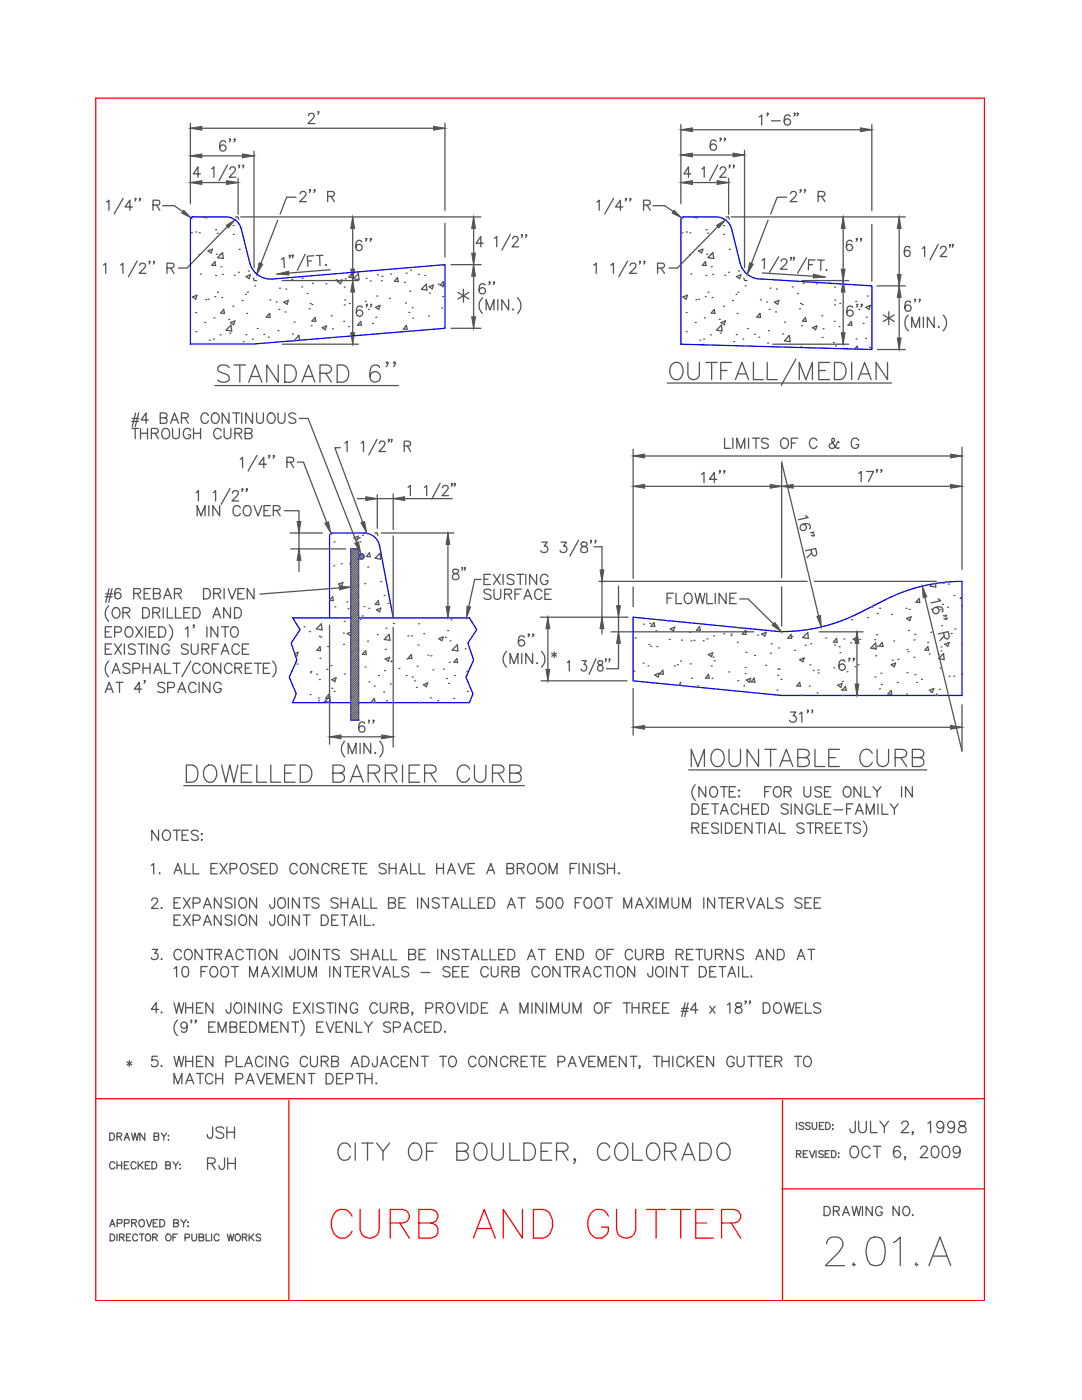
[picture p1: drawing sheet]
<svg xmlns="http://www.w3.org/2000/svg" width="216mm" height="279mm" viewBox="0 0 216 279" stroke-linecap="round" stroke-linejoin="round" font-family="sans-serif">
<!-- layer: BORDER -->
<path d="M19.1 219.3h177.3M57.6 219.6v40M156.1 219.6v40M156 237.3h40.4M196.3 259.6h-177.2v-240h177.3v240" fill="none" stroke="#f00" stroke-width=".25"/>
<!-- layer: TEXT -->
<g fill="none" stroke="#545454" stroke-width=".25">
<path d="M24.6 39.6l-1.8 3.1M27.1 39.7h-.2h.2l-.2 .4M28 39.7h-.2h.2l-.2 .4M38 24.6v16.1M38 36.4h9.5M38 31.1h12.7M38 25.6h50.8M40 34.7h-1.4l.9-1.4v2.1M42.2 33.7l.5-.4v2.1M45 28.4a.62 .62 0 0 0-.9-.2 1.59 1.59 0 0 0 0 1.8 .64 .64 0 0 0 1-.3 .64 .64 0 0 0-.5-.8 .64 .64 0 0 0-.8 .6M45.4 32.9l-1.7 3.2M45.9 33.8l.3-.5h.4l.3 .2a.67 .67 0 0 1-.2 .9l-1 1h1.3"/>
<path d="M46 27.8h-.2h.2l-.2 .5M46.9 27.8h-.2h.2l-.2 .5M47.5 35.6v7.2M47.8 33h-.2l.1-.1 .1 .1-.2 .5M48.6 33h-.2l.1-.1 .1 .1-.2 .5M50.7 30.2v23.2M59.1 39.4h-1.9l-1.3 3.3M59.9 38.7l.4-.5 .5 .1a.46 .46 0 0 1 .2 .7l-1.2 1.2h1.3M61.6 23.1l.1-.3a.7 .7 0 0 1 .9 0 .66 .66 0 0 1-.2 .9l-1 1h1.4M61.9 37.9h-.2h.2l-.2 .5M62.8 37.9h-.2h.2l-.2 .5M63.6 22.3h-.2l.1-.1 .1 .1-.2 .5"/>
<path d="M65.4 39.2l1.2-.1 .1-.3-.1-.5-1.2-.1v2M66.1 39.2l.6 1M88.8 24.6v17.4M122.4 39.6l-1.7 3.1M125 39.7h-.2h.2l-.2 .4M125.9 39.7h-.2h.2l-.2 .4M135.9 36.4h9.5M135.9 25.9h38.1M135.9 30.9h12.7M135.9 24.9v15.8M137.9 34.7h-1.4l.9-1.4v2.1M140.1 33.7l.4-.4v2.1"/>
<path d="M142.9 28.2a.59 .59 0 0 0-.9-.1 1.57 1.57 0 0 0 0 1.8 .64 .64 0 0 0 .9-.3 .64 .64 0 0 0-.4-.8 .64 .64 0 0 0-.8 .5M143.2 32.9l-1.6 3.2M143.7 33.8v-.1a.66 .66 0 0 1 .8-.4l.3 .6-1.2 1.5h1.3M143.9 27.7h-.2v-.2l.2 .2-.2 .4M144.8 27.7h-.3l.1-.2 .2 .2-.3 .4M145.4 35.6v7.2M145.6 33h-.1l.1-.1v.1l-.1 .5M146.5 33h-.2l.1-.1 .1 .1-.2 .5M148.6 30v23.4M151.5 23.3l.5-.4v2.1M153.3 22.6h-.3h.3l-.3 .5M153.9 24.1h1.8"/>
<path d="M156.9 39.4h-1.8l-1.3 3.3M157.7 23.2a.62 .62 0 0 0-.9-.2 1.59 1.59 0 0 0 0 1.9 .64 .64 0 0 0 .9-.3 .64 .64 0 0 0-.4-.9 .64 .64 0 0 0-.8 .6M157.7 38.7l.4-.5 .6 .1a.42 .42 0 0 1 .1 .7l-1.1 1.2h1.3M158.6 22.6h-.2h.2l-.2 .5M159.2 22.6h-.2h.2l-.2 .5M159.8 37.9h-.2h.2l-.2 .5M160.7 37.9h-.2h.2l-.2 .5M163.3 39.2l1.1-.1a.47 .47 0 0 0 0-.8l-1.1-.1v2M163.9 39.2l.7 1M174 24.9v17.1M20.6 52.9l.5-.4v2.1M21.2 40.3l.5-.4v2.1"/>
<path d="M24.1 52.9l.4-.4v2.1M26.4 41.3h-1.5l1-1.4v2.1M27.4 52.1l-1.8 3.1M27.9 53l.1-.3a.68 .68 0 0 1 1.1 .2l-.3 .7-1 1h1.3M29.9 52.2h-.2l.1-.1 .1 .1-.2 .5M30.5 40.9l1.2-.1 .2-.3-.1-.4-.4-.2h-.9v2.1M30.8 52.2h-.2l.1-.1 .1 .1-.2 .5M31.2 40.9l.7 1.1M32.4 41h2.4l1.7 1.2M33.3 53.5l1.2-.1a.43 .43 0 0 0 0-.8l-1.2-.1v2.1M34.1 53.5l.6 1.1M38.2 46.5h.1"/>
<path d="M38.4 59.3l.9-.4-.3 .8zM39.1 46.3h.1M39.7 50.8h.1M39.8 46.5h.1M40 54.7h.1M41 59.8h.1M41.2 43.3l.1 .2-.8-.1 .1-.1M41.5 50.1l.9-.4-.3 .8zM41.5 59.7h.1M42.9 59.2h.1M42.9 52.2l.1 .8-.7-.1zM43 55h.1"/>
<path d="M43 45.8h.1M43.2 50.7h.1M43.3 46.6h.1M43.4 58.3h.1M43.4 51.4l1-1 .1 1.2zM43.9 50.7h.1M44.1 53.2h.1M44.2 59.4h.1M44.4 54.8h.1M45.4 45.2l-8.1 8.3h-1.7M46.5 45h.1M46.5 46.8h.1"/>
<path d="M46.8 54.9h.1M47 43.3h.5l.1 .5M47.6 54.3h.1M47.7 49.8h.1M48 43.3h48M48.3 60h.1M49 58.7h.1M49.1 55.2l.9-.4-.3 .8zM49.4 58.3h.1M49.5 54.1h.1M50.6 55.5l.1 .5h.5M50.8 57.1h.1"/>
<path d="M53.9 59.8h.1M55.4 43.9l-4.2 10.8M55.8 57.5h.1M56.1 51.8l.5-.4 .1 2M56.3 56h15.2M57 57.7h.1M57.9 51l-.1 .1-.1-.1 .1-.1 .1 .1-.2 .5M58.2 55.8h.1M58.5 51h-.2v-.1l.2 .1-.2 .5M60.2 57.3h.1M60.3 55.5h.1M60.9 50.7l-1.6 3.3"/>
<path d="M61.3 58.6h.1M62.2 52.1h-.8M62.4 56.5h.1M62.6 51l-1.3 .1 .1 2.1M63.8 51l.1 2M64.4 51h-1.3M65 52.8v.2l.1-.1M65 56.6h.1M65.9 53.8l-10.6 .9M67.1 55.8h.1M67.4 56.2l.9-.3-.3 .7zM68.7 57.3h.1"/>
<path d="M68.8 59.9h.1M68.9 55.7h.1M70.2 54.6l.2 .8-.8-.1zM70.4 43.3v25.4M71.2 54.4h.1M71.5 54.6l.1 1.2-1.1-.2zM72.2 48.2a.61 .61 0 0 0-.6-.3 .61 .61 0 0 0-.5 .4 1.56 1.56 0 0 0 .2 1.6 .64 .64 0 0 0 .9-.3 .64 .64 0 0 0-.4-.8 .64 .64 0 0 0-.8 .5M73 55.6h.1M73.2 47.7l-.2 .1v-.1h.2l-.2 .5M73.9 56.1h.1M74.1 47.7l-.2 .1-.1-.1h.3l-.3 .5M75.2 59.1h.1"/>
<path d="M75.3 54.8h.1M76.1 56h.1M76.2 55.1h.1M77.7 59.5h.1M77.9 54.7h.1M79.3 55.4l.2 .8-.8-.1zM80.7 56.4h.1M81 54.5h.1M81.8 58.1h.1M81.9 53.9h.1M83.5 54.8h.1M84.8 55h.1"/>
<path d="M85.1 56.7l.1 1.2-1.1-.2zM85.6 57.2l.9-.3-.3 .7zM85.7 58.5h.1M87.4 56.7h.1M88.3 57.2h.1M88.3 59.2h.1M88.4 56.2l.2 .8-.8-.1zM88.4 53h.1M88.8 44.6v6.7M90 52.8h6M91.4 58.4l2.2 1.3M92.5 57.7v2.6"/>
<path d="M93.6 58.4l-2.2 1.3M94.5 43.3v22.2M96.3 59.4a2.13 2.13 0 0 0 0 3.2M96.4 48.5h-1.4l.9-1.3v2.1M96.8 56.9a.62 .62 0 0 0-.9-.2 1.59 1.59 0 0 0 0 1.9 .64 .64 0 0 0 .9-.3 .64 .64 0 0 0-.4-.9 .64 .64 0 0 0-.8 .6M97.8 56.3h-.2h.2l-.2 .5M98.7 56.3h-.3h.3l-.3 .5M98.7 47.6l.4-.4v2.1M99.3 59.8v2.1M101.5 59.8v2.1l-1.4-2.1v2.1M101.8 46.8l-1.7 3.1M102.3 47.7l.2-.4 .5-.1 .3 .2 .1 .4-1.2 1.5h1.3"/>
<path d="M103.3 59.4a2.13 2.13 0 0 1 0 3.2M104.2 46.9h-.2h.2l-.2 .5M105.1 46.9h-.2h.2l-.2 .5M118.5 52.9l.5-.4v2.1M119.1 40.3l.5-.4v2.1M121.9 52.9l.5-.4v2.1M124.3 41.3h-1.5l1-1.4v2.1M125.2 52.1l-1.7 3.1M125.7 53l.1-.3a.7 .7 0 0 1 1 0 .66 .66 0 0 1-.2 .9l-1 1h1.4M127.8 52.2h-.2l.1-.1 .1 .1-.2 .5M128.4 40.9h.9a.49 .49 0 0 0 .5-.5 .49 .49 0 0 0-.5-.5h-.9v2.1M128.7 52.2h-.2l.1-.1 .1 .1-.2 .5"/>
<path d="M129.1 40.9l.7 1.1M130.3 41h2.3l1.7 1.2M131.2 53.5h.9a.58 .58 0 0 0 .5-.6l-.2-.3-.3-.1h-.9v2.1M131.9 53.5l.7 1.1M136.1 46.5h.1M136.3 59.3l.9-.4-.3 .8zM137 46.3h.1M137.6 50.8h.1M137.6 46.5h.1M137.9 54.7h.1M138.9 59.8h.1M139.1 43.3v.2l-.7-.1 .1-.1"/>
<path d="M139.4 50.1l.9-.4-.3 .8zM139.4 59.7h.1M140.7 59.2h.1M140.8 52.2l.1 .8-.8-.1zM140.9 55h.1M140.9 45.8h.1M141 50.7h.1M141.2 46.6h.1M141.3 58.3h.1M141.8 50.7h.1M141.9 53.2h.1M142.1 59.4h.1"/>
<path d="M142.2 54.8h.1M142.3 50.4l.1 1.2-1.1-.2zM143.2 45.2l-8.1 8.3h-1.6M144.4 45h.1M144.4 46.8h.1M144.6 54.9h.1M144.9 43.3h.5l.1 .5M145.4 54.3h.1M145.6 49.8h.1M145.9 43.3h34.8M146.2 60h.1M146.9 58.7h.1"/>
<path d="M147 55.2l.8-.4-.2 .8zM147.2 58.3h.1M147.4 54.1h.1M148.4 55.5l.2 .5h.5M148.7 57.1h.1M151.7 59.8h.1M152 52l.5-.4v2M152.1 54.5l12.5 .8M153.3 43.9l-4.2 10.8M153.6 57.5h.1M154.9 57.7h.1M155.4 51.3l-1.8 3"/>
<path d="M155.8 52.1l.5-.4h.3l.3 .2a.66 .66 0 0 1-.2 .9l-1 .9h1.4M158 51.4l-.2 .1-.1-.1h.3l-.3 .5M158.1 57.3h.1M158.5 51.5h-.2l.1-.2 .1 .3-.2 .3M159.1 58.6h.1M160 56h9.3M160.2 56.5h.1M161 51.4l-1.9 3.1M161.3 52.8h.8M162.6 51.9l-1.3-.1v2.1M162.9 56.6h.1M163.1 51.9h1.4"/>
<path d="M163.8 51.9v2.1M164.9 53.8l-.1 .1 .1 .1 .1-.1M165.7 56.5h.2M166.6 57.3h.1M166.6 59.9h.1M168.2 43.3v25.4M170 48.2a.58 .58 0 0 0-.5-.3 .58 .58 0 0 0-.5 .4 1.56 1.56 0 0 0 .2 1.6 .64 .64 0 0 0 .9-.3 .64 .64 0 0 0-.4-.8 .64 .64 0 0 0-.8 .5M171 47.7l-.1 .1-.1-.1h.2l-.2 .5M171.9 47.7l-.1 .1-.1-.1h.2l-.2 .5M173 59.1h.1M174 44.8v11.3M175 57.1h5.7"/>
<path d="M179.4 43.3v26.5M181.5 49.5a.59 .59 0 0 0-.8-.2 1.79 1.79 0 0 0 0 1.8 .6 .6 0 0 0 .9-.2 .6 .6 0 0 0-.4-.8 .6 .6 0 0 0-.8 .4M182.7 59.8h-.2l.1-.1 .1 .1-.2 .5M183.6 59.8h-.2l.1-.1 .1 .1-.2 .5M184 49.6l.5-.4v2M187.2 48.8l-1.6 3.1M187.7 49.6l.2-.3 .5-.1 .3 .1 .1 .5-1.2 1.4h1.3M189.6 48.9h-.1v-.1l.1 .1-.1 .4M190.2 48.9h-.2l.1-.1 .1 .1-.2 .4M39 62.4h.1M39.1 66.2h.1M40.9 64.4h.1"/>
<path d="M41.8 67.9h.1M42.6 67.7h.1M42.7 63.4h.1M42.9 76.9h36.6M43.9 66.8h.1M44.6 61.8l.2 .8-.8-.1zM45.6 63.7h.1M45.7 73.3a1.48 1.48 0 0 0-2.3 0 .82 .82 0 0 0 .7 1l1 .4a.89 .89 0 0 1 .6 1.1 1.57 1.57 0 0 1-2.3 0M45.9 66.5h.1M46 64.4l.9-.4-.3 .8zM46.1 64.9l.1 1.2-1.1-.2zM46.5 61.1h.1"/>
<path d="M46.7 72.8h2.3M47.9 72.8v3.5M48.5 68.2h.1M49.1 66.8h.1M49.2 62.6h.1M49.6 76.3l1.3-3.5 1.4 3.5M50.1 75.1h1.6M50.3 67.7h.1M51.3 65.6h.1M52.6 66.7h.1M53.5 67.3h.1M53.7 62.7h.1"/>
<path d="M53.8 62.6l.1 .8-.8-.1zM55.1 60.3h.1M55.5 66h.1M55.5 72.8v3.5l-2.3-3.5v3.5M55.6 61.8h.1M56.3 68.7h15.2M56.7 60.3l.8-.4-.2 .8zM56.8 72.8h1.2a1.83 1.83 0 0 1 1.2 1.8 1.83 1.83 0 0 1-1.2 1.7h-1.2zM56.9 62.3h.1M58.3 66.7h.1M58.6 68h.1M58.7 64.3h.1"/>
<path d="M59.4 67h.1M59.7 67.9v-.9l-1.1 1M60.3 76.3l1.3-3.5 1.2 3.5M60.7 75.1h1.7M61.7 61.6h.1M61.9 60.6h.1M62.1 65h.1M62.2 60.8h.1M62.9 63.4l.1 .8-.8-.1zM63.9 74.5h1.4l.5-.2a.79 .79 0 0 0 0-1.3l-.5-.2h-1.4v3.5M64.3 65.4l.9-.3-.3 .7zM65 74.5l1.1 1.8"/>
<path d="M66.1 63h.1M66.2 67.3h.1M66.4 65.6h.1M67.3 72.8h1.1a1.83 1.83 0 0 1 1.2 1.8 1.83 1.83 0 0 1-1.2 1.7h-1.1zM68.6 64.1h.1M68.7 60.9h.1M69.5 65.2h.1M69.7 60.6h.1M72 64.2l.1 .7h-.8zM72.3 61.4a.58 .58 0 0 0-.6-.3 .58 .58 0 0 0-.5 .4 1.2 1.2 0 0 0 .5 1.6 .65 .65 0 0 0 .7-.5 .65 .65 0 0 0-.6-.7 .65 .65 0 0 0-.7 .5M72.9 60.1h.1M73.3 60.8h-.2h.2l-.2 .5"/>
<path d="M73.5 61.8h.1M74.1 60.8h-.1h.1l-.1 .5M74.4 64.5h.1M74.9 61.3l.9-.4-.2 .9zM75 63.3h.1M75.5 61.1h.1M75.7 73.3a.99 .99 0 0 0-1.4-.3 3.2 3.2 0 0 0-.3 2.8 1.06 1.06 0 0 0 1.7 .1 1.06 1.06 0 0 0-.4-1.7 1.06 1.06 0 0 0-1.5 .9M77.4 72.4l-.2 .1-.1-.1 .1-.2 .2 .2v.3l-.3 .5M78.8 72.4l-.1 .1-.2-.1 .2-.2a.69 .69 0 0 1-.2 1M80.9 60.5h.1M81.1 64.9l.2 .8h-.8zM81.6 62.3h.1"/>
<path d="M82.2 61.4h.1M82.4 63.5h.1M85.5 63.1h.1M88.1 61.5h.1M90 65.5h6M97 61.9v-2.1l.8 2.1 .8-2.1v2.1M102.4 61.7l-.1 .1h.2M133.2 76.4h44.7M134 72.8a1.27 1.27 0 0 1 1.5-.4 1.27 1.27 0 0 1 .8 1.2 1.6 1.6 0 0 1-1.6 2.2 2 2 0 0 1-.7-3zM136.9 66.2h.1M136.9 62.4h.1M137.3 72.3v2.5a1.16 1.16 0 0 0 1.1 1 1.16 1.16 0 0 0 1.1-1v-2.5"/>
<path d="M138.7 64.4h.1M139.6 67.9h.1M140.2 68.7h.1M140.4 67.7h.1M140.6 63.4h.1M140.9 72.3h2.2M141.7 66.8h.1M142 72.3v3.5M142.5 61.8l.2 .8-.8-.1zM143.5 63.7h.1M143.7 66.5h.1M143.8 73.9h1.3"/>
<path d="M143.9 64.4l.9-.4-.3 .8zM143.9 64.9l.2 1.2-1.1-.2zM144.3 61.1h.1M145.9 72.3h-2.1v3.5M146.4 68.2h.1M146.7 75.8l1.4-3.5 1.3 3.5M146.9 66.8h.1M147.1 62.6h.1M147.2 74.6h1.7M148.2 67.7h.1M149.2 65.6h.1M150.3 72.3v3.5h2"/>
<path d="M150.5 66.7h.1M151.4 67.3h.1M151.6 62.7h.1M151.6 62.6l.2 .8-.8-.1zM153 60.3h.1M153.1 72.3v3.5h2M153.2 68.5h.1M153.3 66h.1M153.5 61.8h.1M154.2 68.7h15.1M154.5 60.3l.9-.4-.2 .8zM154.7 62.3h.1"/>
<path d="M156.2 66.7h.1M156.6 64.3h.1M157.3 67h.1M157.5 67l.2 1.2-1.2-.2zM158.8 71.7l-2.9 5.2M159.5 75.8v-3.5l1.3 3.5 1.3-3.5v3.5M159.5 61.6h.1M159.7 60.6h.1M159.8 69.2h.1M159.9 65h.1M159.9 68.7h.1M160.1 60.8h.1"/>
<path d="M160.7 63.4l.2 .8-.8-.1zM162.1 65.4l.9-.3-.3 .7zM163.4 73.9h1.3M164 63h.1M164.1 67.3h.1M164.2 65.6h.1M165.5 72.3h-2.1v3.5h2.1M166.3 68.4h.1M166.5 64.1h.1M166.5 72.3h1.2a1.83 1.83 0 0 1 1.1 1.7 1.83 1.83 0 0 1-1.1 1.8h-1.2zM166.5 60.9h.1M166.7 69h.1"/>
<path d="M167.4 65.2h.1M167.6 60.6h.1M168.9 69.5h.1M169.9 64.2l.1 .7h-.8zM169.9 72.3v3.5M170.2 61.4a.62 .62 0 0 0-.9-.2 1.59 1.59 0 0 0 0 1.8 .64 .64 0 0 0 .9-.3 .64 .64 0 0 0-.4-.8 .64 .64 0 0 0-.8 .5M170.5 69.6l.5-.5 .1 .6M170.7 60.1h.1M170.8 67.6h.1M170.9 69.3h.1M171.1 60.8h-.2h.2l-.2 .5M171.3 75.8l1.2-3.5 1.3 3.5"/>
<path d="M171.4 61.8h.1M171.7 74.6h1.7M172 60.8h-.2h.2l-.2 .5M172.2 64.5h.1M172.7 67.5h.1M172.8 61.3l.9-.4-.3 .9zM172.9 63.3h.1M173.3 61.1h.1M173.5 69.3h.1M175.1 69.8h5.6M176.2 62.9l2.2 1.3M177.1 72.3v3.5l-2.3-3.5v3.5"/>
<path d="M177.3 62.2v2.6M178.4 62.9l-2.2 1.3M181.2 62.9a2.13 2.13 0 0 0 0 3.1M181.7 60.4a.6 .6 0 0 0-.6-.3 .6 .6 0 0 0-.4 .4 1.67 1.67 0 0 0 .1 1.5 .64 .64 0 0 0 1-.2 .64 .64 0 0 0-.4-.9 .64 .64 0 0 0-.8 .6M181.9 65.3v-2l.8 2 .8-2v2M184.2 63.3v2M186.4 63.3v2l-1.3-2v2M187.3 65.1v.2l.1-.1M188.2 62.9a2.13 2.13 0 0 1 0 3.1M26.3 84.1h1.4M26.3 85.5h1.4M26.4 83.5h1.3"/>
<path d="M27 85.5v2.1M27.1 82.4l-.7 2.8M27.7 82.4l-.7 2.8M28 85.5v2.1M28 86.5h1.4M29.4 85.5v2.1M29.6 83.8h-1.4l.9-1.4v2.1M30.2 86.5h.9l.4-.2a.46 .46 0 0 0-.1-.7l-1.2-.1v2.1M30.9 86.5l.7 1.1M32 83.4l1.2-.1 .1-.3-.1-.4-.3-.2h-.9v2.1h.9a.55 .55 0 0 0 .5-.6 .55 .55 0 0 0-.5-.5M32.7 85.6a1 1 0 0 1 1.1 .4 1 1 0 0 1-.2 1.3 .84 .84 0 0 1-1.1 .1 .84 .84 0 0 1-.2-1.1zM34.1 84.5l.7-2.1 .8 2.1"/>
<path d="M34.3 83.8h1M34.4 85.5v1.5a.68 .68 0 0 0 .7 .6 .68 .68 0 0 0 .7-.6v-1.5M36.2 83.4l1.2-.1a.44 .44 0 0 0 0-.8l-1.2-.1v2.1M36.9 83.4l.7 1.1M38 86a.74 .74 0 0 0-.8-.5 .74 .74 0 0 0-.6 .8 .84 .84 0 0 0 .2 1.1 .84 .84 0 0 0 1.1-.1l.1-.5h-.4M38.6 86.5h1.4M38.6 85.5v2.1M39.1 98.3l.5-.4v2.1M40 85.5v2.1M41.6 82.9a.76 .76 0 0 0-.9-.5 .76 .76 0 0 0-.6 .8 .92 .92 0 0 0 .2 1 .92 .92 0 0 0 1 .2l.3-.4M42.3 82.7a.87 .87 0 0 1 1.2-.1 .87 .87 0 0 1 .2 1.1 .78 .78 0 0 1-.7 .8 .78 .78 0 0 1-.8-.8zM42.6 98.3l.4-.4v2.1"/>
<path d="M44.1 86a.76 .76 0 0 0-.8-.5 .76 .76 0 0 0-.7 .8 .87 .87 0 0 0 .3 1.1 .87 .87 0 0 0 1.1-.1l.1-.2M44.7 85.5v1.5a.68 .68 0 0 0 .7 .6 .68 .68 0 0 0 .7-.6v-1.5M45.7 82.4v2.1l-1.4-2.1v2.1M45.9 97.5l-1.8 3.2M46.4 98.4l.1-.3 .3-.2 .5 .1a.46 .46 0 0 1 .2 .7l-1.2 1.3h1.3M46.5 82.4h1.4M46.9 86.5l1.2-.1 .1-.3-.1-.5-1.2-.1v2.1M47.2 82.4v2.1M47.6 86.5l.6 1.1M47.9 91.6l.5-.3v2M48.2 82.4v2.1M48.4 97.6l-.1 .1-.1-.1h.2l-.2 .5"/>
<path d="M48.9 86.5h.9l.4-.2a.46 .46 0 0 0-.1-.7l-1.2-.1v2.1h.9a.55 .55 0 0 0 .4-.9l-.4-.2M49.3 97.6l-.1 .1-.1-.1h.2l-.2 .5M50.4 82.4v2.1l-1.4-2.1v2.1M51.2 82.4v1.5a.68 .68 0 0 0 .7 .6 .68 .68 0 0 0 .6-.6v-1.5M51.3 90.9l-1.8 3.1M53.1 92.7h-1.4l.9-1.4v2M53.5 82.7a.87 .87 0 0 1 1.1-.1 .87 .87 0 0 1 .3 1.1 .8 .8 0 0 1-.8 .8 .8 .8 0 0 1-.8-.8zM53.8 91l-.1 .1-.1-.1h.2l-.2 .5M54.7 91l-.1 .1-.1-.1h.2l-.2 .5M55.5 82.4v1.5a.71 .71 0 0 0 .7 .6 .71 .71 0 0 0 .7-.6v-1.5M57.2 92.2l1.2-.1 .2-.3-.2-.5h-1.2v2M57.9 92.2l.7 1.1"/>
<path d="M59 82.7a.79 .79 0 0 0-.7-.3 .79 .79 0 0 0-.7 .5 1.25 1.25 0 0 0 1.2 .7l.2 .6a.93 .93 0 0 1-1.4 0M59.4 92.2h1.2l4.6 12.1M59.7 83.5h1.8l9.7 24.8M67.9 89.4h-1.1l5.6 14.8M68.8 88.4l.5-.4v2.1M71.3 99.5h18.9M72.1 88.4l.4-.4v2.1M75.2 87.7l-1.6 3.1M75.3 98.7v6.7M75.7 88.5l.2-.4 .2-.1h.4l.2 .3a.66 .66 0 0 1-.1 .8l-1 1h1.3M77.7 87.7h-.2h.2l-.2 .6M78.2 87.7h-.2h.2l-.2 .6"/>
<path d="M78.5 98.6v7.1M80.7 89l1.1-.1 .1-.3-.1-.5-1.1-.1v2.1M81.3 89l.6 1.1M81.4 97.3l.5-.4v2M84.7 97.3l.4-.4v2M87.8 96.5l-1.6 3.1M88.3 97.4l.4-.5 .5 .1a.46 .46 0 0 1 .1 .6l-1.1 1.3h1.3M90.3 96.6h-.2v-.1l.2 .1-.2 .5M90.8 96.6h-.2l.1-.1 .1 .1-.2 .5M126.3 89.6v25.8M126.3 97.1h65.7M126.3 91h65.7"/>
<path d="M192 89.3v24.4M21 119.1h1.4M21.1 118.5h1.4M21.8 117.5l-.7 2.7M22.4 117.5l-.7 2.7M24.1 117.8a.61 .61 0 0 0-.6-.3 .61 .61 0 0 0-.5 .3 1.51 1.51 0 0 0 .2 1.6 .64 .64 0 0 0 .9-.3 .64 .64 0 0 0-.4-.9 .64 .64 0 0 0-.8 .6M26.7 118.4h.9a.58 .58 0 0 0 .5-.6l-.2-.3h-.3h-.9v2M27.4 118.4l.7 1.1M28.8 118.4h.7M30 117.5h-1.2v2h1.2M30.6 118.4l1.2-.1 .2-.2-.2-.6h-1.2v2h.9a.56 .56 0 0 0 .5-.5 .56 .56 0 0 0-.5-.6M32.7 119.5l.8-2 .7 2"/>
<path d="M32.9 118.8h1M34.8 118.4h.9a.58 .58 0 0 0 .5-.6l-.2-.3h-.3h-.9v2M35.5 118.4l.7 1.1M39.3 102.9v-2l.8 2 .8-2v2M40.6 117.5h.7a1.11 1.11 0 0 1 .7 1 1.11 1.11 0 0 1-.7 1h-.7zM41.7 100.9v2M42.6 118.4h.9a.58 .58 0 0 0 .5-.6l-.2-.3h-.3h-.9v2M43.4 118.4l.6 1.1M43.8 100.9v2l-1.3-2v2M44.7 117.5v2M45.5 117.5l.8 2 .8-2M47.5 118.4h.7"/>
<path d="M47.9 101.4a.74 .74 0 0 0-.8-.5 .74 .74 0 0 0-.6 .8 .9 .9 0 0 0 .2 1 .9 .9 0 0 0 1 .2l.2-.4M48.7 101.2a.76 .76 0 0 1 .9-.3 .76 .76 0 0 1 .5 .8 .89 .89 0 0 1-.2 .9 .89 .89 0 0 1-.9 .3 1.23 1.23 0 0 1-.3-1.7zM48.7 117.5h-1.2v2h1.2M50.7 100.9l.8 2 .8-2M50.7 117.5v2l-1.4-2v2M52.7 101.9h.7M53.9 100.9h-1.2v2h1.2M54.5 101.9l1.2-.1a.44 .44 0 0 0 0-.8l-1.2-.1v2M55.2 101.9l.7 1M56.8 101.9h2.9v12.2M57.9 106.4h6.4M58 109.5h11"/>
<path d="M66.4 119.1l.1 .8-.7-.1zM66.6 112.9h.1M66.6 108.1h.1M67.5 116.6l.9-.4-.2 .8zM67.7 117.3l-15.8 1.3M68.1 112.5h.1M69.1 106.5h.1M69.7 112.6h.1M70.2 109.5l-.2 .3M70.6 107.3l.9-.3-.2 .8zM70.7 109.5l-.7 .8M71.1 109.5l-1.1 1.2"/>
<path d="M71.4 107.5h.1M71.6 109.6l-1.6 1.6M71.6 110l-1.6 1.6M71.6 110.5l-1.6 1.5M71.6 110.9l-1.6 1.6M71.6 111.4l-1.6 1.6M71.6 111.8l-1.6 1.6M71.6 112.3l-1.6 1.6M71.6 112.7l-1.6 1.6M71.6 113.2l-1.6 1.6M71.6 113.6l-1.6 1.6M71.6 114.1l-1.6 1.5"/>
<path d="M71.6 114.5l-1.6 1.6M71.6 115l-1.6 1.6M71.6 115.4l-1.6 1.6M71.6 115.9l-1.6 1.6M71.6 116.3l-1.6 1.6M71.6 116.7l-1.6 1.6M71.6 117.2l-1.6 1.6M71.6 117.7l-1.6 1.5M71.6 118.1l-1.6 1.6M71.6 118.6l-1.6 1.5M71.6 119l-1.6 1.6M71.6 119.5l-1.6 1.6"/>
<path d="M71.6 119.9l-1.6 1.6M71.7 107.3h.1M71.8 108.1h.1M72.2 110.6l-.6 .6M72.3 106.8h.1M72.5 110.7l-.7 .8M72.6 111.1l-.5 .5M72.8 116.5h.1M73.4 113.2h.1M73.7 110.3l.2 .8h-.8zM74.8 106.4h.5l.1 .5M75.5 119.9l.1 .8-.7-.1z"/>
<path d="M75.8 110.4l.2 1.2-1.1-.2zM76 116.1h.1M76 106.4h14.6M76.1 111.4h.1M76.6 118.9h.1M77.7 120h.1M78.5 107v16.3M89.4 106.4v16.9M90.4 113.7a.45 .45 0 0 0 .2 .7 .7 .7 0 0 1 .9 .3 .7 .7 0 0 1-.1 .9 .71 .71 0 0 1-1.1-.3 .76 .76 0 0 1 .9-.9 .42 .42 0 0 0 .2-.7zM92.3 113.3h-.2h.2l-.2 .5M92.9 113.3h-.2h.2l-.2 .5M96 115.6h-1.3l-1.2 5.5"/>
<path d="M96.6 115.6h.8M97.8 114.6h-1.2v2.1h1.2M98 117.9a.8 .8 0 0 0-1.4 .2l.4 .4a1.16 1.16 0 0 1 1 .5v.3a.93 .93 0 0 1-1.4 0M98.4 114.6l1.4 2.1M98.6 117.6v1.4a.68 .68 0 0 0 .6 .6 .68 .68 0 0 0 .7-.6v-1.4M99.8 114.6l-1.4 2.1M100.4 114.6v2.1M100.7 118.6l1.2-.1a.47 .47 0 0 0 0-.8l-1.2-.1v2M101.4 118.6l.7 1M102.5 114.9a.97 .97 0 0 0-1.3 0 .47 .47 0 0 0 .4 .6l.6 .2a.52 .52 0 0 1 .2 .9 .99 .99 0 0 1-1.2-.2M102.8 118.6h.8M103.1 114.6h1.4"/>
<path d="M103.8 114.6v2.1M104 117.6h-1.2v2M104.5 119.6l.8-2 .8 2M104.8 118.9h1M104.9 114.6v2.1M107.1 114.6v2.1l-1.4-2.1v2.1M108.1 118.1a.71 .71 0 0 0-1-.4 1.21 1.21 0 0 0 .1 1.9 .72 .72 0 0 0 .9-.4M108.7 118.6h.8M109.3 115.1a.77 .77 0 0 0-.8-.5 .77 .77 0 0 0-.7 .8 .92 .92 0 0 0 .2 1 .92 .92 0 0 0 1 .2l.3-.4v-.3h-.4M110 117.6h-1.3v2h1.3M118.5 109.1h1.6v17.4M119.5 116h41.6"/>
<path d="M123.4 117v16.5h-2.4M126.3 117.1v4M133.1 119.4h.8M134.4 118.4h-1.3v2.1M134.9 118.4v2.1h1.1M136.9 118.5a1.02 1.02 0 0 1 1.2 .6 1.02 1.02 0 0 1-.4 1.2 .97 .97 0 0 1-1.2-.4 .97 .97 0 0 1 .3-1.2zM138.7 118.4l.5 2.1 .5-2.1 .5 2.1 .4-2.1M141 118.4v2.1h1.2M142.7 118.4v2.1M144.9 118.4v2.1l-1.4-2.1v2.1M145.6 119.4h.8M146.9 118.4h-1.3v2.1h1.3"/>
<path d="M147.6 119.5h1.7l5 5M156 115.3v-23.1l7.3 30.7M156 117.1v7.9M160.2 104.6a.63 .63 0 0 1 .7 .8 .63 .63 0 0 1-.9 .4 .63 .63 0 0 1-.2-1 1.4 1.4 0 0 1 1.8 .1l.1 .5-.2 .1M160.8 102.9l.5 .4-2 .4M161.8 106.3h.5l-.1-.1 .1 .1M161.8 109.7l.4 1.1a.46 .46 0 0 0 .7-.2l-.2-1.1-1.9 .4M161.9 106.8l.5 .1 .1-.1-.1-.1-.1 .1 .1 .1M161.9 110.3l-.8 1M162.5 116h24.3M183.4 119.5l.1 .8-.7-.1zM184.5 119.2l7.5 30.7v-9.2"/>
<path d="M186 116.7h.1M186.7 116.4v.8l-1.1-.2 .4-.4M187.2 119.5l.5 .4-2 .4M188.2 116.4h.1M189.2 116.6h.1M190.3 118.9h.1M192 119.2l-.4 .2 .4 .2M21 138.2l.8-2 .8 2M21 126.1h.8M21 129.5h.8M21.3 137.5h1M21.7 120.9a2.13 2.13 0 0 0 0 3.1"/>
<path d="M21.7 131.9a2.14 2.14 0 0 0 0 3.2M22.3 125.1h-1.3v2.1h1.3M22.3 128.5h-1.3v2.1h1.3M22.4 134.4l.8-2 .7 2M22.7 133.7h.9M22.8 121.4l.2-.1a1.07 1.07 0 0 1 1 .7 1.07 1.07 0 0 1-.4 1.2 .97 .97 0 0 1-1.2-.4 .97 .97 0 0 1 .2-1.2zM22.9 126.2h.9a.55 .55 0 0 0 .5-.6 .55 .55 0 0 0-.5-.5h-.9v2.1M22.9 128.5l1.3 2.1M23.2 136.2h1.3M23.8 136.2v2M24.2 128.5l-1.3 2.1M24.5 122.2h.9l.4-.1a.46 .46 0 0 0-.1-.7l-1.2-.1v2"/>
<path d="M24.8 128.5v2.1M25.1 125.4a.87 .87 0 0 1 1.1-.1 .87 .87 0 0 1 .3 1.1 .78 .78 0 0 1-.8 .8 .78 .78 0 0 1-.8-.8zM25.2 122.2l.7 1.1M25.9 132.7a.8 .8 0 0 0-1.4 .1 1.25 1.25 0 0 0 1.2 .7l.2 .6a.93 .93 0 0 1-1.4 0M26.5 133.4h.9a.53 .53 0 0 0 .5-.5 .53 .53 0 0 0-.5-.5h-.9v2M27 128.8a.75 .75 0 0 0-.8-.3 .75 .75 0 0 0-.6 .5l.2 .3 1 .4a.54 .54 0 0 1 0 .8 .95 .95 0 0 1-1.2-.2M27.1 125.1l1.4 2.1M27.6 128.5h1.3M28.3 137.5h-1.5l1-1.3v2M28.3 128.5v2.1M28.5 121.3h.6a1.12 1.12 0 0 1 .7 1 1.12 1.12 0 0 1-.7 1h-.6zM28.5 125.1l-1.4 2.1"/>
<path d="M28.5 132.4v2M28.5 133.3h1.4M28.9 135.9h-.1h.1l-.1 .5M29.1 125.1v2.1M29.4 128.5v2.1M29.8 126.1h.8M29.9 132.4v2M30.5 122.2h1.2a.47 .47 0 0 0 0-.8l-1.2-.1v2M30.7 134.4l.8-2 .8 2M31 133.7h1M31.1 125.1h-1.3v2.1h1.3M31.2 122.2l.7 1.1"/>
<path d="M31.5 128.5v2.1l-1.4-2.1v2.1M31.7 125.1h.7a1.09 1.09 0 0 1 .7 1 1.09 1.09 0 0 1-.7 1.1h-.7zM32.6 121.3v2M32.9 132.4v2h1.2M32.9 136.5a.76 .76 0 0 0-.8-.4 .76 .76 0 0 0-.6 .5l.2 .3 .8 .3a.5 .5 0 0 1 .4 .4 .5 .5 0 0 1-.2 .5 .99 .99 0 0 1-1.2-.1M33.4 121.3v2h1.1M33.5 137.2h.8l.3-.1 .2-.3a.53 .53 0 0 0-.5-.6h-.8v2M33.8 124.7a2.14 2.14 0 0 1 0 3.1M33.8 129a.76 .76 0 0 0-.9-.5 .76 .76 0 0 0-.6 .8 .92 .92 0 0 0 .2 1 .92 .92 0 0 0 1 .2l.3-.4v-.3h-.6M34.5 132.4h1.4M35 121.3v2h1.2M35.2 132.4v2"/>
<path d="M35.5 138.2l.8-2 .8 2M35.8 137.5h1M36.7 122.2h.8M37 125.5l.5-.4v2.1M37.6 128.8a.75 .75 0 0 0-.8-.3 .75 .75 0 0 0-.6 .5l.2 .3 1.1 .5 .1 .5a.89 .89 0 0 1-1.4 0M37.9 121.3h-1.2v2h1.2M38.1 131.9l-1.8 3.2M38.2 128.5v1.5a.68 .68 0 0 0 .6 .6 .68 .68 0 0 0 .7-.6v-1.5M38.5 121.3h.7a1.09 1.09 0 0 1 .8 1 1.09 1.09 0 0 1-.8 1h-.7zM38.7 124.8v.1l-.2-.1h.2l-.2 .5M39.1 136.6a.71 .71 0 0 0-1-.3 1.07 1.07 0 0 0-.4 1.1 1.07 1.07 0 0 0 1 .8l.4-.5M39.7 136.2v2"/>
<path d="M39.9 132.8a.77 .77 0 0 0-.8-.4 .77 .77 0 0 0-.6 .7 .92 .92 0 0 0 .2 1 .92 .92 0 0 0 .9 .2l.3-.4M40.3 129.5l1.2-.1 .2-.3-.1-.4-.4-.2h-.9v2.1M40.7 132.7l.2-.3a.98 .98 0 0 1 1.2 .5 .98 .98 0 0 1-.2 1.2l-.2 .2a.98 .98 0 0 1-1.2-.4 .98 .98 0 0 1 .2-1.2zM41 129.5l.7 1.1M41.3 125.1v2.1M41.9 136.2v2l-1.4-2v2M42.3 129.5h.9M42.5 123.3l.7-2 .8 2M42.8 122.7h.9M43.4 125.1v2.1l-1.3-2.1v2.1M43.7 128.5h-1.4v2.1M44 132.4v2l-1.4-2v2"/>
<path d="M44.1 130.6l.8-2.1 .8 2.1M44.1 136.6a.71 .71 0 0 0-1-.3 1.07 1.07 0 0 0-.5 1.1 1.07 1.07 0 0 0 1.1 .8 .61 .61 0 0 0 .4-.8h-.4M44.2 125.1h1.4M44.4 129.9h1M44.9 125.1v2.1M46 121.3v2l-1.4-2v2M46.2 125.4a.84 .84 0 0 1 1.1-.1 .84 .84 0 0 1 .3 1.1 .78 .78 0 0 1-.8 .8 .78 .78 0 0 1-.8-.8zM46.3 132.8a.77 .77 0 0 0-.9-.4 .77 .77 0 0 0-.6 .7 .92 .92 0 0 0 .2 1 .92 .92 0 0 0 1 .2l.3-.4M46.8 121.3h.7a1.12 1.12 0 0 1 .7 1 1.12 1.12 0 0 1-.7 1h-.7zM46.9 133.3l1.2-.1 .1-.2-.1-.5-.3-.1h-.9v2M47.6 133.3l.6 1.1M47.8 129a.76 .76 0 0 0-.9-.5 .76 .76 0 0 0-.6 .8 .92 .92 0 0 0 .2 1 .92 .92 0 0 0 1 .2l.3-.4"/>
<path d="M48.4 129.5h.7M49 133.3h.7M49.6 128.5h-1.2v2.1h1.2M50.2 132.4h-1.2v2h1.2M50.8 132.4h1.4M51.5 132.4v2M52.5 133.3h.9M53.8 132.4h-1.3v2h1.3M54.4 131.9a2.14 2.14 0 0 1 0 3.2M58.8 130.5l.7-.3-.3 .7-.3-.2M59.3 132.5h.1M60.7 125.1h.1"/>
<path d="M61.7 126.1h.1M61.9 138.6h.1M61.9 134.3h.1M62 134h.1M63.2 134.6h.1M63.5 139.3h.1M63.6 139.9h.1M63.7 135.6h.1M63.7 127h.1M63.9 129.1l.1 .8-.8-.1zM63.9 131.4h.1M64 127.2h.1"/>
<path d="M64.1 124.5l.2 1.2-1.2-.2zM65.2 133.6h.1M65.4 129h.1M65.6 138.6l.2 .8-.8-.1zM65.8 124.8v23.7M65.8 139l.1 1.2-1.1-.2zM66.1 132.8h.1M66.2 135.6l.9-.3-.3 .7zM66.2 137.4h.1M66.6 138h.1M66.8 121.1h.1M68.5 126.4h.1"/>
<path d="M68.6 128.6h.1M68.7 124h.1M68.7 134.5h.1M69.2 120.1h.1M69.4 121.5h.1M69.9 139h.1M70 126.1l-.7 .3 .6 .5 .1-.2M71.6 120.3l-1.6 1.6M71.6 120.8l-1.6 1.6M71.6 121.2l-1.6 1.6M71.6 121.7l-1.6 1.6M71.6 122.2l-1.6 1.5"/>
<path d="M71.6 122.6l-1.6 1.6M71.6 123l-1.6 1.6M71.6 123.5l-1.6 1.6M71.6 123.9l-1.6 1.6M71.6 124.4l-1.6 1.6M71.6 124.8l-1.6 1.6M71.6 125.3l-1.6 1.6M71.6 125.8l-1.6 1.5M71.6 126.2l-1.6 1.6M71.6 126.6l-1.6 1.6M71.6 127.1l-1.6 1.6M71.6 127.5l-1.6 1.6"/>
<path d="M71.6 128l-1.6 1.6M71.6 128.4l-1.6 1.6M71.6 128.9l-1.6 1.6M71.6 129.3l-1.6 1.6M71.6 129.8l-1.6 1.5M71.6 130.2l-1.6 1.6M71.6 130.7l-1.6 1.6M71.6 131.1l-1.6 1.6M71.6 131.6l-1.6 1.6M71.6 132l-1.6 1.6M71.6 132.5l-1.6 1.6M71.6 132.9l-1.6 1.6"/>
<path d="M71.6 133.4l-1.6 1.5M71.6 133.8l-1.6 1.6M71.6 134.3l-1.6 1.6M71.6 134.7l-1.6 1.6M71.6 135.2l-1.6 1.6M71.6 135.6l-1.6 1.6M71.6 136l-1.6 1.7M71.6 136.5l-1.6 1.6M71.6 137l-1.6 1.5M71.6 137.4l-1.6 1.6M71.6 137.9l-1.6 1.5M71.6 138.3l-1.6 1.6"/>
<path d="M71.6 138.8l-1.6 1.6M71.6 139.2l-1.6 1.6M71.6 139.6l-1.6 1.7M71.9 123.6h.1M72.3 122.9h.1M72.6 121.1h.1M72.8 133.1h.1M73 129.9l.1 .7h-.8zM73.3 128h.1M73.6 121.4h.1M73.6 136.1h.1M74.7 139.4l.2 .8-.8-.1z"/>
<path d="M74.7 136.9h.1M75.1 121.7l.9-.3-.3 .7zM75.3 126.6h.1M75.5 134.8h.1M76.6 138.1h.1M76.7 133.8h.1M76.8 131.5l.9-.3-.2 .7zM76.9 129.6h.1M77 125.4h.1M77.1 139.9h.1M77.4 120.4h.1M77.7 126.6l.1 1.2-1.1-.2z"/>
<path d="M77.9 136.5h.1M78 132h.1M78 131.9h.1M78.5 125.2v23.9M78.5 124.4h.1M79.6 133.4h.1M81 134.8h.1M81.2 131.5h.1M81.4 126.9h.1M82.1 130.6l.1 .8h-.8zM82.1 126.9h.1M82.3 135.1h.1"/>
<path d="M82.7 135.9h.1M83.1 137.2h.1M83.2 133h.1M83.4 128.7h.1M83.5 124.5h.1M84.5 136.6l.9-.3-.3 .8zM84.6 126.5h.1M85.4 130.8h.1M85.9 139.3h.1M86 130.9h.1M86.4 133.7h.1M87.3 139.8h.1"/>
<path d="M87.6 127.5l.8-.4-.2 .8zM88.4 133.5h.1M88.9 127.2h.1M89.1 135.4h.1M89.3 125.8h.1M89.5 136.4h.1M89.6 132.2h.1M89.8 127.9h.1M90 123.7h.1M90.5 139.4h.1M90.7 134.8h.1M91.2 131.4l.1 .8h-.7z"/>
<path d="M91.2 128.7l.2 1.2-1.2-.2zM92.8 129.5h.1M93.1 134h.1M93.3 138h.1M101.1 130a2.14 2.14 0 0 0 0 3.1M101.8 132.4v-2l.7 2 .8-2v2M104.1 130.4v2M104.6 127.2a.62 .62 0 0 0-.9-.2 1.59 1.59 0 0 0 0 1.8 .64 .64 0 0 0 1-.2 .64 .64 0 0 0-.5-.9 .64 .64 0 0 0-.8 .6M105.6 126.6h-.2h.2l-.2 .5M106.3 130.4v2l-1.4-2v2M106.5 126.6h-.2h.2l-.2 .5M107.2 132.3l-.1 .1h.1"/>
<path d="M107.8 123.2h17.5M108 135.9h17.1M108 130a2.14 2.14 0 0 1 0 3.1M109.3 123.2v12.7M110.1 130.4l1 .6M110.6 130.1v1.2M111.1 130.4l-1 .6M121.9 126.1h28.5M126.3 137.4v9.3M126.5 134h.1M126.8 127.3h.1M128.3 132.4h.1"/>
<path d="M128.4 124.6h.1M129.3 132.9h.1M129.5 128.6h.1M129.6 124.4h.1M129.9 129h.1M130.5 124.2l.2 .8h-.8zM130.7 134.7l.8-.3-.2 .8zM130.9 125.9h.1M131.1 129.1h.1M132.3 133.8l.1 .8-.8-.1zM133.2 123.9h.1M133.5 127.6h.1"/>
<path d="M133.7 125.5l.9-.3-.2 .7zM134.5 132.9h.1M135.1 132.7h.1M135.4 136.8l.3-.3 .1 .3M135.7 136.2h.1M135.8 131.9h.1M136 127.7h.1M137.6 126.2h.1M137.7 132.5h.1M137.9 127.9h.1M138 135.4h.1M138.5 127.8h.1"/>
<path d="M139.2 136.9h.1M139.6 125l.2 .8h-.8zM140.3 127.9h.1M141.1 127.5h.1M141.3 130.6l.9-.3-.2 .7zM141.5 135.4l-.1-.8-.6 .7 .7 .1M141.9 132.9h.1M142.1 135.4h.1M142.3 131.1h.1M142.4 126.9h.1M142.5 131.9h.1M144.4 126.5h.1"/>
<path d="M145.4 134.1h.1M145.9 126.9h.1M145.9 126.5h.1M147.1 128.2h.1M147.2 135.8h.1M147.2 125.3h.6M148.4 136.8h.1M148.7 134.4h.1M148.7 133.2h.1M148.7 125.8l.2 .8h-.8zM148.9 130.2h.1M148.9 135.7l.9-.3-.3 .8z"/>
<path d="M149 126h.1M150.4 135.4h.1M150.5 135.4l.1 .8-.7-.1zM150.6 130.8h.1M151.2 126.8h.1M152 126.5l.9-.3-.3 .7zM152.8 132.8h.1M153.7 130.4h.1M153.9 128.5h.1M155 137.7h.1M155.2 133.5h.1M155.2 134.8h.1"/>
<path d="M155.4 129.3h.1M155.5 133.5h.1M155.8 135.6h.1M157.8 126.6l.2 .8h-.8zM158 127h.1M158.6 129.8h.1M159.6 131.6l.9-.3-.3 .8zM159.6 136.2l.1 .8-.7-.1zM159.9 138.7h.1M160.2 127.2l1-1 .1 1.2zM160.2 131.5h.1M160.7 128.8h.1"/>
<path d="M161.5 136.9h.1M161.6 132.7h.1M161.8 128.5h.1M162.2 133.8h.1M163 138.3h.1M163.2 133.7h.1M163.3 134.3h.1M163.5 126.1h8.7M164.8 127.3h.1M166.4 133.3h.1M166.6 128.7h.1M166.9 127.4l.2 .8-.8-.1z"/>
<path d="M167.1 136.8l.9-.4-.2 .8zM167.4 129.1h.1M167.6 130.2h.1M167.9 137.7h.1M168.1 136h.1M168.1 138.8h.1M168.2 131.8h.1M168.4 127.5h.1M168.7 137l.1 .8-.7-.1zM169 134.1h.1M169.7 128.3h.1M169.9 123.7h.1"/>
<path d="M170.2 127.5l.9-.3-.2 .8zM170.6 133h.1M171 126.1v12.7M171.2 132.7h.1M171.5 127.6h.1M173.1 123.3h.1M174 121.1h.1M174.2 129.3h.1M174.6 127.7h.1M174.6 135.1h.1M174.7 128.3l.2 1.2-1.1-.1zM174.7 130.9h.1"/>
<path d="M174.9 126.6h.1M175 129h.1M175.1 122.4h.1M175.5 137.5h.1M175.5 121.4h.1M175.8 134.4h.1M175.9 136.6h.1M176 128.2l.2 .8-.8-.1zM177.8 132.7l.9-.4-.3 .8zM177.8 137.8l.1 .7h-.7zM177.9 122.6h.1M178 131.8h.1"/>
<path d="M178.3 127.9h.1M179 136.2h.1M179.2 131.6h.1M180.8 121.4h.1M180.9 138.5h.1M180.9 123.4l.9-.3-.3 .8zM181 134.3h.1M181 129.6h.1M181.2 130.1h.1M181.3 125.8h.1M181.5 121.6h.1M182.4 131.2h.1"/>
<path d="M182.4 127.7h.1M182.6 126.6h.1M182.6 134.6h.1M182.9 136.2h.1M182.9 120.1h.1M183.9 135.6h.1M185.1 128.2h.1M185.1 129l.2 .8-.8-.1zM185.4 130.5h.1M185.4 137.8l.9-.4-.3 .8zM185.7 126.2h.1M185.9 121.6h.1"/>
<path d="M186.6 121.2a.63 .63 0 0 1 .7 .8 .63 .63 0 0 1-.9 .4 .63 .63 0 0 1-.1-1 1.4 1.4 0 0 1 1.8 .1v.5l-.1 .1M186.7 138.8l.2-.3 .1 .3M187.2 130.5h.1M187.4 137.6h.1M187.6 133.3h.1M187.6 121.7h.1M187.8 129.1h.1M187.8 129.9h.1M187.9 124.9h.1M188.1 120.6h.1M188.2 122.8l.6 .1-.1-.1 .1 .1M188.3 130.4l.1 1.2-1.1-.2z"/>
<path d="M188.3 126.3l.2 .9a.49 .49 0 0 0 .8 .1l.1-.4-.2-.8-2 .4M188.4 123.4l.5 .1 .1-.1-.1-.1-.1 .1 .1 .1M188.4 126.9l-.9 1M188.5 128.6l.9-.4-.3 .8zM189.1 121.2h.1M189.4 134.9h.1M189.8 126.4h.1M190.3 134.9h.1M190.6 125.5h.1M191.9 128.5h.1M191.9 134.5h.1M192 120.9v.1"/>
<path d="M36.7 156.8h67.9M37.2 152.7h1.1a1.83 1.83 0 0 1 .9 2.9l-.4 .3-.5 .2h-1.1zM41 153.1a1.27 1.27 0 0 1 1.4-.4 1.27 1.27 0 0 1 .8 1.3 1.6 1.6 0 0 1-1.6 2.1 2 2 0 0 1-.6-3zM44.2 152.7l.9 3.4 .8-3.4 .8 3.4 .8-3.4M48.1 154.3h1.4M50.3 152.7h-2.2v3.4h2.2M51.2 152.7v3.4h2M54 152.7v3.4h2M56.8 154.3h1.3M58.9 152.7h-2.1v3.4h2.1M59.9 152.7h1.2a1.83 1.83 0 0 1 1.1 1.7 1.83 1.83 0 0 1-1.1 1.7h-1.2zM65.8 147.1h12.7"/>
<path d="M66.4 154.3h1.5l.5-.2a.74 .74 0 0 0 0-1.2l-.5-.2h-1.5v3.4h1.5a.91 .91 0 0 0 .9-.9 .91 .91 0 0 0-.9-.9M68.8 147.9a2.13 2.13 0 0 0 0 3.2M69.5 150.4v-2.1l.8 2.1 .7-2.1v2.1M69.9 156.1l1.3-3.4 1.3 3.4M70.3 155h1.7M71.6 143.2l-.5 .5M71.6 140.1l-1.6 1.6M71.6 140.5l-1.6 1.6M71.6 141l-1.6 1.6M71.6 141.5l-1.6 1.5M71.6 141.9l-1.6 1.6M71.6 143.7h.1"/>
<path d="M71.6 142.8l-1 .9M71.6 142.4l-1.4 1.3M71.9 148.3v2.1M72.7 144.4a.58 .58 0 0 0-.5-.3 .58 .58 0 0 0-.5 .4 1.14 1.14 0 0 0 .5 1.6 .64 .64 0 0 0 .6-.6 .64 .64 0 0 0-.6-.7 .64 .64 0 0 0-.6 .6M73.5 154.3h1.4l.5-.2a.74 .74 0 0 0 0-1.2l-.5-.2h-1.4v3.4M73.7 143.8h-.2h.2l-.2 .5M74 148.3v2.1l-1.4-2.1v2.1M74.6 143.8h-.2h.2l-.2 .5M74.6 154.3l1.1 1.8M74.9 150.2v.2l.1-.1M75.7 147.9a2.13 2.13 0 0 1 0 3.2M76.9 154.3h1.4l.5-.2a.74 .74 0 0 0 0-1.2l-.5-.2h-1.4v3.4"/>
<path d="M78 154.3l1.2 1.8M80.3 152.7v3.4M81.6 154.3h1.3M83.7 152.7h-2.1v3.4h2.1M83.8 140.2h.1M83.9 140.2h.1M84.7 154.3h1.5l.5-.2a.74 .74 0 0 0 0-1.2l-.5-.2h-1.5v3.4M85.9 154.3l1.1 1.8M93.7 153.5a1.27 1.27 0 0 0-1.5-.8 1.27 1.27 0 0 0-1 1.3 1.6 1.6 0 0 0 1.7 2.1l.6-.5 .2-.3M94.7 152.7v2.4a1.16 1.16 0 0 0 1.1 1 1.16 1.16 0 0 0 1.2-1v-2.4M98.3 154.3h1.5l.4-.2a.74 .74 0 0 0 0-1.2l-.4-.2h-1.5v3.4M99.4 154.3l1.2 1.8"/>
<path d="M101.7 154.3h1.5l.4-.2a.74 .74 0 0 0 0-1.2l-.4-.2h-1.5v3.4h1.5a.91 .91 0 0 0 .8-.9 .91 .91 0 0 0-.8-.9M126.3 145.1h65.7M137.4 153.7h47.5M137.9 153v-3.5l1.3 3.5 1.4-3.5v3.5M138.7 156.6a2.13 2.13 0 0 0 0 3.2M140.8 157v2.1l-1.3-2.1v2.1M141.8 157.3l.2-.2a1 1 0 0 1 1.2 .4 1 1 0 0 1-.2 1.3l-.4 .3a1.08 1.08 0 0 1-1-.7 1.08 1.08 0 0 1 .2-1.1zM142.5 149.7a1.33 1.33 0 0 1 2 1.2 1.6 1.6 0 0 1-1.7 2.1 2.01 2.01 0 0 1-.3-3.3zM143.7 157h1.4M144.5 157v2.1M145.5 149.5v2.5a1.16 1.16 0 0 0 1.1 1 1.16 1.16 0 0 0 1.2-1v-2.5M145.5 158h.8"/>
<path d="M146.8 157h-1.3v2.1h1.3M147.4 157.8h.2l-.1 .1zM147.4 158.9h.2l-.1 .2zM151.4 149.5v3.5l-2.3-3.5v3.5M152.6 158h.7M152.6 149.5h2.3M153.8 149.5v3.5M153.9 157h-1.3v2.1M154.5 157.3l.2-.2a.95 .95 0 0 1 1.1 .3 .95 .95 0 0 1 0 1.2 .71 .71 0 0 1-1.1 .3 1.19 1.19 0 0 1-.2-1.6zM155.6 153l1.3-3.5 1.3 3.5M156.1 151.8h1.6M156.5 158h.9a.58 .58 0 0 0 .5-.6l-.2-.3-.3-.1h-.9v2.1"/>
<path d="M157.2 158l.7 1.1M159.2 151.2h1.4l.5-.2a.79 .79 0 0 0 0-1.3l-.5-.2h-1.4v3.5h1.4a.91 .91 0 0 0 .9-.7 .91 .91 0 0 0-.4-1l-.5-.1M160.4 157v1.5a.68 .68 0 0 0 .7 .6 .68 .68 0 0 0 .7-.6v-1.5M162.6 149.5v3.5h2M163.9 157.3a.75 .75 0 0 0-.7-.3 .75 .75 0 0 0-.6 .5l.4 .4 .5 .2a.52 .52 0 0 1 .3 .8 .89 .89 0 0 1-1.2-.1M164.5 158h.8M165.4 151.2h1.3M165.8 157h-1.3v2.1h1.3M167.5 149.5h-2.1v3.5h2.1M168.6 157.1a1 1 0 0 1 1.2 .4 1 1 0 0 1-.2 1.3 .75 .75 0 0 1-.9 .2 .75 .75 0 0 1-.5-.7 1.3 1.3 0 0 1 .4-1.2zM171.8 157v2.1l-1.4-2.1v2.1M172.6 157v2.1h1.2"/>
<path d="M174 150.4a1.27 1.27 0 0 0-1.4-.9 1.27 1.27 0 0 0-1 1.4 1.6 1.6 0 0 0 1.6 2.1l.3-.2 .5-.6M174.2 157l.8 1 .8-1M175 149.5v2.5a1.16 1.16 0 0 0 1.2 1 1.16 1.16 0 0 0 1.1-1v-2.5M175 158v1.1M178.6 151.2h1.5l.5-.2a.79 .79 0 0 0 0-1.3l-.5-.2h-1.5v3.5M179.8 151.2l1.1 1.8M179.9 157v2.1M182 157v2.1l-1.3-2.1v2.1M182 151.2h1.5l.5-.2a.79 .79 0 0 0 0-1.3l-.5-.2h-1.5v3.5h1.5a.91 .91 0 0 0 .8-.7 .91 .91 0 0 0-.3-1l-.5-.1M30.2 172.7l.5-.4v2.1M30.3 179.7l.1-.3 .3-.2 .6 .1a.46 .46 0 0 1 .1 .7l-1.2 1.3h1.4M31.6 165.7v2l-1.3-2v2"/>
<path d="M31.8 174.2v.2l.1-.1M32.6 166l.2-.2a.98 .98 0 0 1 1.2 .4 .98 .98 0 0 1-.2 1.2l-.2 .2a.98 .98 0 0 1-1.2-.4 .98 .98 0 0 1 .2-1.2zM34.6 165.7h1.4M34.7 174.4l.8-2.1 .8 2.1M35 173.7h1M35.3 165.7v2M36 179.2h-1.3v2.1h1.3M36.3 166.7h.8M36.6 179.2l1.3 2.1M36.9 172.3v2.1h1.2M37.6 165.7h-1.3v2h1.3M37.9 179.2l-1.3 2.1"/>
<path d="M38.5 172.3v2.1h1.2M39.6 166a.77 .77 0 0 0-1.4 .1l.4 .5 .6 .1a.52 .52 0 0 1 .2 .9 .99 .99 0 0 1-1.2-.2M40.1 166.4h.3l-.1 .2zM40.1 167.6h.3zM42.1 173.3h.8M43.4 172.3h-1.3v2.1h1.3M43.9 172.3l1.4 2.1M44.1 179.2v2.1l-1.3-2.1v2.1M45.3 172.3l-1.4 2.1M45.9 173.4h.9l.3-.1 .2-.3a.53 .53 0 0 0-.5-.7h-.9v2.1M46.3 179.5a.75 .75 0 0 0-.8-.4 .75 .75 0 0 0-.6 .6l.2 .3 .8 .2a.5 .5 0 0 1 .4 .4 .5 .5 0 0 1-.2 .5 .85 .85 0 0 1-1.2-.1M46.9 179.2v2.1"/>
<path d="M47.9 179.5l.3-.3a1.07 1.07 0 0 1 1 .7 1.07 1.07 0 0 1-.4 1.2 .97 .97 0 0 1-1.2-.4 .97 .97 0 0 1 .3-1.2zM48.1 172.6l.4-.3a1.07 1.07 0 0 1 1 .8 1.07 1.07 0 0 1-.4 1.2 .97 .97 0 0 1-1.2-.4 .97 .97 0 0 1 .2-1.3zM51.2 179.2v2.1l-1.4-2.1v2.1M51.5 172.6a.79 .79 0 0 0-.8-.3 .79 .79 0 0 0-.6 .5l.4 .4a1.04 1.04 0 0 1 1 .6v.3a.93 .93 0 0 1-1.4 0M52.1 173.3h.7M53.4 172.3h-1.3v2.1h1.3M53.9 172.3h.7a1.12 1.12 0 0 1 .7 1.1 1.12 1.12 0 0 1-.7 1h-.7zM54.8 179.2v1.5l-.1 .3-.3 .3a.59 .59 0 0 1-.6-.8M55.8 179.3a.96 .96 0 0 1 1.1 .3 .96 .96 0 0 1 0 1.1 .76 .76 0 0 1-.9 .6 .76 .76 0 0 1-.6-.8v-.5zM57.5 179.2v2.1M59.3 172.8a.76 .76 0 0 0-.8-.5 .76 .76 0 0 0-.7 .8 .83 .83 0 0 0 .4 1.2 .83 .83 0 0 0 1.1-.4M59.7 179.2v2.1l-1.4-2.1v2.1"/>
<path d="M60.1 172.6a.77 .77 0 0 1 .9-.2 .77 .77 0 0 1 .5 .7 .87 .87 0 0 1-.3 1.1 .87 .87 0 0 1-1.1-.1l-.2-.5zM60.5 179.2h1.4M61.2 179.2v2.1M63.4 172.3v2.1l-1.3-2.1v2.1M63.6 179.5a.79 .79 0 0 0-.7-.3 .79 .79 0 0 0-.7 .5l.3 .3 .7 .2a.52 .52 0 0 1 .2 .9 .91 .91 0 0 1-1.2-.1M65.7 172.8a.74 .74 0 0 0-.9-.5 .74 .74 0 0 0-.6 .8 .84 .84 0 0 0 .3 1.1 .84 .84 0 0 0 1.1-.1l.1-.2M66.3 173.3h.9l.3-.2a.46 .46 0 0 0 0-.7l-1.2-.1v2.1M66.9 173.3l.8 1.1M67.5 179.5a.79 .79 0 0 0-.8-.3 .79 .79 0 0 0-.6 .5l.2 .3 .8 .2a.5 .5 0 0 1 .3 .4 .5 .5 0 0 1-.2 .5 .91 .91 0 0 1-1.1-.1M68 179.2v2.1M68.3 173.3h.8M69.4 179.2v2.1"/>
<path d="M69.6 172.3h-1.3v2.1h1.3M70.2 172.3h1.4M70.9 172.3v2.1M71.9 173.3h.8M72.4 179.2v2.1h1.1M73.2 172.3h-1.3v2.1h1.3M74 179.2v2.1h1.2M77.1 172.6a.79 .79 0 0 0-.8-.3 .79 .79 0 0 0-.6 .5l.4 .4a1.04 1.04 0 0 1 1 .6v.3a.93 .93 0 0 1-1.4 0M77.7 173.3h1.3M77.7 172.3v2.1M79 172.3v2.1M79.8 174.4l.8-2.1 .7 2.1"/>
<path d="M80.1 173.7h1M80.9 179.2h-1.3v2.1h1.3M81.9 172.3v2.1h1.2M83.3 179.2v2.1M83.6 172.3v2.1h1.2M85.5 179.2v2.1l-1.4-2.1v2.1M87.1 173.3h1.4M87.1 172.3v2.1M87.6 179.5a.79 .79 0 0 0-.7-.3 .79 .79 0 0 0-.7 .5l.3 .3 .7 .2a.52 .52 0 0 1 .2 .9 .91 .91 0 0 1-1.2-.1M88.2 179.2h1.4M88.5 172.3v2.1M88.9 179.2v2.1"/>
<path d="M89.3 174.4l.8-2.1 .8 2.1M89.6 173.7h1M91.5 172.3l.7 2.1 .8-2.1M92.1 179.2v2.1h1.2M93.4 173.3h.8M93.8 179.2v2.1h1.2M94.7 172.3h-1.3v2.1h1.3M96.7 179.2h-1.2v2.1h1.2M97.1 174.4l.8-2.1 .8 2.1M97.3 179.2h.7a1.12 1.12 0 0 1 .7 1 1.12 1.12 0 0 1-.7 1.1h-.7zM97.4 173.7h1M101.1 173.3l1.2-.1 .2-.3-.2-.5-1.2-.1v2.1h.9a.56 .56 0 0 0 .5-.6 .56 .56 0 0 0-.5-.5"/>
<path d="M103.2 173.3l1.2-.1a.47 .47 0 0 0 0-.8l-1.2-.1v2.1M103.4 179.2h1.4M103.9 173.3l.7 1.1M104.1 179.2v2.1M105.6 172.4a.96 .96 0 0 1 1.1 .3 .96 .96 0 0 1 0 1.2 .76 .76 0 0 1-.8 .5 .76 .76 0 0 1-.6-.8 1.3 1.3 0 0 1 .3-1.2zM107.8 172.4a1 1 0 0 1 1.2 .5 1 1 0 0 1-.2 1.2 .84 .84 0 0 1-1.1 .1 .84 .84 0 0 1-.3-1.1zM108.2 179.2h-1l-.1 .9a.72 .72 0 0 1 1.1-.1 .72 .72 0 0 1-.1 1.1 .72 .72 0 0 1-1.1-.3M109.3 179.3a.68 .68 0 0 1 1 .3 1.9 1.9 0 0 1-.2 1.5 .66 .66 0 0 1-1-.3 1.77 1.77 0 0 1 .2-1.5zM109.6 174.4v-2.1l.7 2.1 .8-2.1v2.1M111.2 179.3a.68 .68 0 0 1 1 .3 1.08 1.08 0 0 1-.7 1.7 1.34 1.34 0 0 1-.3-2zM113.8 173.3h.8M115.1 172.3h-1.3v2.1"/>
<path d="M115.5 172.3v2.1M116 179.2h-1.2v2.1M116.7 179.5a.75 .75 0 0 1 .9-.3 .75 .75 0 0 1 .5 .8 .84 .84 0 0 1-.3 1.1 .84 .84 0 0 1-1.1-.1 1.3 1.3 0 0 1 0-1.5zM117.7 172.3v2.1l-1.4-2.1v2.1M118.5 172.3v2.1M119.1 179.3a.96 .96 0 0 1 1.1 .3 .96 .96 0 0 1 0 1.1 .76 .76 0 0 1-.9 .6 .76 .76 0 0 1-.6-.8v-.5zM120.6 172.6a.76 .76 0 0 0-.7-.3 .76 .76 0 0 0-.6 .5l.2 .3 .7 .3a.52 .52 0 0 1 .3 .9 .91 .91 0 0 1-1.2-.2M120.8 179.2h1.4M121.2 173.3h1.4M121.2 172.3v2.1M121.5 179.2v2.1M122.6 172.3v2.1"/>
<path d="M123.5 174.2l-.1 .1 .1 .1 .1-.1M129 179.2l1.4 2.1M130.4 179.2l-1.4 2.1M130.9 179.2v2.1M134.1 179.2v1.5a.68 .68 0 0 0 .7 .6 .68 .68 0 0 0 .6-.6v-1.5M138.1 160.4h.6a1.09 1.09 0 0 1 .8 1.1 1.09 1.09 0 0 1-.8 1h-.6zM138.1 165.2h.9l.2-.1 .3-.3a.58 .58 0 0 0-.5-.6h-.9v2.1M138.7 165.2l.8 1.1M140.1 161.4h.8M140.1 165.2h.8M140.4 179.2v2.1M141.4 160.4h-1.3v2.1h1.3"/>
<path d="M141.4 164.2h-1.3v2.1h1.3M142 160.4h1.4M142.6 179.2v2.1l-1.4-2.1v2.1M142.7 160.4v2.1M143.4 164.5a.75 .75 0 0 0-.8-.3 .75 .75 0 0 0-.6 .5l.2 .3 1 .4a.5 .5 0 0 1 0 .8 .89 .89 0 0 1-1.2-.2M143.4 179.2h1.4M143.7 162.5l.8-2.1 .8 2.1M143.9 164.2v2.1M144 161.8h1M144.1 179.2v2.1M144.8 164.2h.6a1.12 1.12 0 0 1 .7 1.1 1.12 1.12 0 0 1-.7 1h-.6zM146.4 179.2h-1.3v2.1h1.3"/>
<path d="M146.8 165.2h.8M147.4 160.9a.76 .76 0 0 0-.9-.5 .76 .76 0 0 0-.6 .8 .9 .9 0 0 0 .2 1 .9 .9 0 0 0 1 .2l.3-.4M148 161.4h1.3M148 160.4v2.1M148.1 164.2h-1.3v2.1h1.3M149.1 179.2l.7 2.1 .8-2.1M149.3 160.4v2.1M150 164.2v2.1l-1.4-2.1v2.1M150.1 161.4h.8M150.8 164.2h1.4M151.4 160.4h-1.3v2.1h1.3M151.5 164.2v2.1"/>
<path d="M152 160.4h.7a1.11 1.11 0 0 1 .7 1.1 1.11 1.11 0 0 1-.7 1h-.7zM152.6 164.2v2.1M153.2 179.2v2.1h1.2M153.3 166.3l.8-2.1 .8 2.1M153.6 165.6h1M155.5 164.2v2.1h1.2M156.2 179.5a.79 .79 0 0 0-.7-.3 .79 .79 0 0 0-.7 .5l.2 .3 .8 .2a.52 .52 0 0 1 .2 .9 .91 .91 0 0 1-1.2-.1M157.3 160.7a.79 .79 0 0 0-.8-.3 .79 .79 0 0 0-.6 .5 1.16 1.16 0 0 0 1 .6l.4 .4v.3a.93 .93 0 0 1-1.4 0M157.9 160.4v2.1M160 179.5a.79 .79 0 0 0-.7-.3 .79 .79 0 0 0-.7 .5l.2 .3 1 .4 .2 .6a.93 .93 0 0 1-1.4 0M160 160.4v2.1l-1.4-2.1v2.1M160.4 164.5a.79 .79 0 0 0-.7-.3 .79 .79 0 0 0-.7 .5l.2 .3 1.1 .5 .1 .5a.93 .93 0 0 1-1.4 0"/>
<path d="M161 164.2h1.4M161.7 164.2v2.1M161.9 179.2h-1.3v2.1h1.3M162.3 160.9a.76 .76 0 0 0-.9-.5 .76 .76 0 0 0-.6 .8 .9 .9 0 0 0 .2 1 .9 .9 0 0 0 1 .2l.2-.2 .1-.5h-.5M162.7 165.2h.9l.3-.1 .2-.3a.58 .58 0 0 0-.5-.6h-.9v2.1M162.9 160.4v2.1h1.1M163.5 165.2l.6 1.1M163.8 179.2h-1.3v2.1h1.3M164.5 161.4h.8M164.8 165.2h.8M165.8 160.4h-1.3v2.1h1.3M166.1 164.2h-1.3v2.1h1.3"/>
<path d="M166.4 161.6h1.8M166.7 165.2h.7M168 164.2h-1.3v2.1h1.3M168.5 164.2h1.4M168.9 161.4h.8M169.2 164.2v2.1M170.2 160.4h-1.3v2.1M170.7 162.5l.8-2.1 .8 2.1M171 161.8h1M171.7 164.5a.75 .75 0 0 0-.8-.3 .75 .75 0 0 0-.6 .5l.2 .3 1.1 .5 .1 .5a.89 .89 0 0 1-1.4 0M172.3 163.9a2.13 2.13 0 0 1 0 3.1M172.9 162.5v-2.1l.7 2.1 .8-2.1v2.1"/>
<path d="M175.2 160.4v2.1M176 160.4v2.1h1.2M177.6 160.4l.8 1 .8-1M178.4 161.4v1.1M30.4 189.5h1.1l-.6 .7a.66 .66 0 0 1 .7 .8 .66 .66 0 0 1-.9 .5l-.3-.1-.2-.3M32.2 181.1v.2l.2-.1M32.2 191.3v.2l.2-.1M34.7 193.3l.5-.4v2.1M34.7 180.2h.8M34.7 183.6h.8M36 182.6h-1.3v2.1h1.3M36.2 190a.76 .76 0 0 0-.8-.5 .76 .76 0 0 0-.7 .7 .9 .9 0 0 0 .2 1 .9 .9 0 0 0 1 .2l.3-.4"/>
<path d="M36.6 193a.69 .69 0 0 1 1 .3 1.38 1.38 0 0 1-.5 1.7h-.2a1.34 1.34 0 0 1-.3-2zM36.6 182.6l1.3 2.1M37 189.8l.2-.2a1 1 0 0 1 1.2 .4 1 1 0 0 1-.2 1.2l-.4 .3a1.08 1.08 0 0 1-1-.6 1.08 1.08 0 0 1 .2-1.1zM37.9 182.6l-1.3 2.1M38.5 180.2h.9a.53 .53 0 0 0 .6-.5 .53 .53 0 0 0-.6-.5h-.9v2.1M38.5 183.7h.9a.53 .53 0 0 0 .6-.6 .53 .53 0 0 0-.6-.5h-.9v2.1M40.1 193.9h.8M40.3 189.5v2l-1.4-2v2M40.6 181.3l.8-2.1 .8 2.1M40.6 184.7l.8-2.1 .8 2.1M40.9 180.5h1M40.9 184h1"/>
<path d="M41.1 189.5h1.4M41.4 192.9h-1.3v2.1M41.8 189.5v2M42.3 193a1 1 0 0 1 1.1 .4 1 1 0 0 1-.2 1.3 .75 .75 0 0 1-.8 .2 .75 .75 0 0 1-.5-.7 1.3 1.3 0 0 1 .4-1.2zM42.9 190.4h1.1l.2-.3-.2-.5-1.1-.1v2M43.5 190.4l.7 1.1M44.1 182.6v2.1l-1.3-2.1v2.1M44.2 193.2a.77 .77 0 0 1 .9-.3 .77 .77 0 0 1 .5 .8 .9 .9 0 0 1-.2 1 .9 .9 0 0 1-1 .1 1.32 1.32 0 0 1-.2-1.6zM44.9 191.5l.8-2 .8 2M45.2 190.8h1M46.2 192.9h1.4M46.3 182.9a.75 .75 0 0 0-.8-.3 .75 .75 0 0 0-.6 .5l.2 .3 .8 .3a.5 .5 0 0 1 .4 .4 .5 .5 0 0 1-.2 .5 .85 .85 0 0 1-1.2-.2"/>
<path d="M46.9 182.6v2.1M46.9 192.9v2.1M47.9 182.9l.3-.3a1.07 1.07 0 0 1 1 .8 1.07 1.07 0 0 1-.4 1.2 .97 .97 0 0 1-1.2-.5 .97 .97 0 0 1 .3-1.2zM48.5 190a.73 .73 0 0 0-.8-.5 .73 .73 0 0 0-.6 .7 .94 .94 0 0 0 1 1.3l.4-.5M49.1 189.5h1.4M49.8 195v-2.1l.8 2.1 .8-2.1v2.1M49.8 189.5v2M50.9 189.5v2M51.2 182.6v2.1l-1.4-2.1v2.1M51.9 189.8a.75 .75 0 0 1 .8-.3 .75 .75 0 0 1 .5 .7 .94 .94 0 0 1-.9 1.3l-.2-.1a1.19 1.19 0 0 1-.2-1.6zM52.2 195l.7-2.1 .8 2.1M52.5 194.3h.9"/>
<path d="M54.3 192.9l1.4 2.1M54.8 182.6v1.6l-.1 .3-.3 .2a.59 .59 0 0 1-.6-.7M55.2 189.5v2l-1.4-2v2M55.7 192.9l-1.4 2.1M55.8 182.7a.96 .96 0 0 1 1.1 .3 .96 .96 0 0 1 0 1.2 .76 .76 0 0 1-.9 .5 .76 .76 0 0 1-.6-.8v-.5zM56.3 192.9v2.1M57.1 195v-2.1l.7 2.1 .8-2.1v2.1M57.5 182.6v2.1M58.8 189.5v1.5l-.2 .4a.53 .53 0 0 1-.6 0 .53 .53 0 0 1-.2-.6M59.4 192.9v1.5a.71 .71 0 0 0 .7 .6 .71 .71 0 0 0 .7-.6v-1.5M59.7 182.6v2.1l-1.4-2.1v2.1M59.8 189.6a.96 .96 0 0 1 1.1 .3 .96 .96 0 0 1 0 1.1 .76 .76 0 0 1-.9 .5 .76 .76 0 0 1-.6-.8 1.3 1.3 0 0 1 .4-1.1z"/>
<path d="M60.5 182.6h1.4M61.2 182.6v2.1M61.6 195v-2.1l.8 2.1 .7-2.1v2.1M61.6 189.5v2M63.7 189.5v2l-1.3-2v2M64.1 182.6h.7a1.09 1.09 0 0 1 .7 1 1.09 1.09 0 0 1-.7 1.1h-.7zM64.5 189.5h1.4M65.2 189.5v2M65.8 192.9v2.1M66.2 183.6h.7M67.5 182.6h-1.3v2.1h1.3M67.7 189.8a.79 .79 0 0 0-.8-.4 .79 .79 0 0 0-.6 .6l.3 .4 .6 .1a.52 .52 0 0 1 .3 .9 .91 .91 0 0 1-1.2-.2"/>
<path d="M67.9 192.9v2.1l-1.3-2.1v2.1M68 180.2h1.4M68 182.6h1.4M68.7 182.6v2.1M68.7 192.9h1.4M69.4 192.9v2.1M69.8 184.7l.8-2.1 .7 2.1M70.1 184h1M70.2 181.3l.8-2.1 .8 2.1M70.5 180.5h1M70.5 193.9h.8M71.5 189.8a.79 .79 0 0 0-.8-.4 .79 .79 0 0 0-.6 .6 1.16 1.16 0 0 0 1 .5l.4 .5v.2a.93 .93 0 0 1-1.4 0"/>
<path d="M71.8 192.9h-1.3v2.1h1.3M71.9 182.6v2.1M72.1 189.5v2M72.1 190.4h1.3M72.4 193.9l1.1-.1a.47 .47 0 0 0 0-.8l-1.1-.1v2.1M72.7 182.6v2.1h1.2M73 193.9l.7 1.1M73.4 189.5v2M74.2 191.5l.8-2 .8 2M74.4 192.9l.8 2.1 .8-2.1M74.5 184.5v.2l.1-.1M74.5 190.8h1"/>
<path d="M76.3 189.5v2h1.2M76.3 195l.8-2.1 .8 2.1M76.6 194.3h1.1M77.5 180.2h.9l.4-.2a.46 .46 0 0 0-.1-.7l-1.2-.1v2.1h.9a.56 .56 0 0 0 .5-.4 .56 .56 0 0 0-.2-.7h-.3M78 189.5v2h1.2M78.5 192.9v2.1h1.2M79.6 180.2h.8M81.5 193.2a.75 .75 0 0 0-.7-.3 .75 .75 0 0 0-.6 .5l.4 .4 .6 .2a.52 .52 0 0 1 .4 .5 .52 .52 0 0 1-.5 .5h-.4l-.5-.3M81.5 190.4h.9a.58 .58 0 0 0 .5-.5l-.2-.3-.3-.1h-.9v2h.9a.56 .56 0 0 0 .5-.4 .56 .56 0 0 0-.2-.6l-.3-.1M83.6 190.4h.8M84 194.1h1.8M84.9 189.5h-1.3v2h1.3"/>
<path d="M87.3 189.5v2M89.5 189.5v2l-1.4-2v2M89.8 193.2a.79 .79 0 0 0-.8-.3 .79 .79 0 0 0-.6 .5l.4 .4 .6 .2a.52 .52 0 0 1 .2 .8 .91 .91 0 0 1-1.2-.1M90 181.3l.8-2.1 .7 2.1M90.3 180.5h.9M90.4 193.9h.8M91.6 192.9h-1.2v2.1h1.2M91.6 189.8a.76 .76 0 0 0-.7-.4 .76 .76 0 0 0-.6 .6l.3 .4 .6 .1a.52 .52 0 0 1 .3 .9 .91 .91 0 0 1-1.2-.2M92.2 189.5h1.4M92.2 193.9h.8M92.9 189.5v2M93.5 192.9h-1.3v2.1h1.3"/>
<path d="M94 191.5l.8-2 .8 2M94.3 190.8h1M95.5 180.2h.7M96.2 189.5v2h1.1M97.4 193.4a.76 .76 0 0 0-.8-.5 .76 .76 0 0 0-.7 .8 .9 .9 0 0 0 .2 1 .9 .9 0 0 0 1 .1l.3-.3M97.8 189.5v2h1.2M98 192.9v1.5a.68 .68 0 0 0 .7 .6 .68 .68 0 0 0 .7-.6v-1.5M99.5 190.4h.8M100.2 193.9l1.2-.1 .1-.3-.1-.5-1.2-.1v2.1M100.8 189.5h-1.3v2h1.3M100.9 193.9l.6 1.1M101.2 181.3l.8-2.1 .8 2.1"/>
<path d="M101.4 189.5h.6a1.11 1.11 0 0 1 .7 1 1.11 1.11 0 0 1-.7 1h-.6zM101.5 180.5h1M102.2 193.9h.9a.58 .58 0 0 0 .5-.6l-.2-.3-.3-.1h-.9v2.1h.9a.56 .56 0 0 0 .5-.4 .56 .56 0 0 0-.2-.6l-.3-.1M105.3 191.5l.8-2 .7 2M105.6 190.8h.9M107.4 189.5h1.4M107.6 193.4a.76 .76 0 0 0-.8-.5 .76 .76 0 0 0-.7 .8 .9 .9 0 0 0 .2 1 .9 .9 0 0 0 1 .1l.3-.3M108.1 189.5v2M108.4 193.2l.2-.2a1 1 0 0 1 1.2 .4 1 1 0 0 1-.2 1.3l-.4 .3a1.08 1.08 0 0 1-1-.7 1.08 1.08 0 0 1 .2-1.1zM111.1 190.4h.7M111.7 192.9v2.1l-1.4-2.1v2.1M112.3 189.5h-1.2v2h1.2"/>
<path d="M112.5 192.9h1.4M113.2 192.9v2.1M114.3 193.9l1.2-.1 .1-.3-.1-.5-1.2-.1v2.1M114.3 189.5v2l-1.4-2v2M114.8 180.2h.7M114.9 193.9l.7 1.1M115.1 189.5h.7a1.11 1.11 0 0 1 .7 1 1.11 1.11 0 0 1-.7 1h-.7zM116.3 195l.8-2.1 .8 2.1M116.6 194.3h1M119.4 189.6a.96 .96 0 0 1 1.1 .3 .96 .96 0 0 1 0 1.1 .76 .76 0 0 1-.9 .5 .76 .76 0 0 1-.6-.8 1.3 1.3 0 0 1 .4-1.1zM119.9 193.4a.73 .73 0 0 0-.8-.5 .73 .73 0 0 0-.6 .8 .94 .94 0 0 0 1 1.3l.4-.5M120.5 192.9h1.4"/>
<path d="M121.1 190.4h.8M121.2 192.9v2.1M122.3 192.9v2.1M122.4 189.5h-1.3v2M123.3 193.2a.75 .75 0 0 1 .8-.3 .75 .75 0 0 1 .5 .8 .94 .94 0 0 1-.9 1.3l-.2-.2a1.19 1.19 0 0 1-.2-1.6zM124.5 181.3v-2.1l.7 2.1 .8-2.1v2.1M126.2 190a.74 .74 0 0 0-.8-.5 .74 .74 0 0 0-.6 .7 .94 .94 0 0 0 .9 1.3l.5-.5M126.6 192.9v2.1l-1.4-2.1v2.1M126.8 181.3l.8-2.1 .8 2.1M126.8 189.5v1.5a.71 .71 0 0 0 .7 .6 .71 .71 0 0 0 .7-.6v-1.5M127.1 180.5h1M129 190.4h.9a.58 .58 0 0 0 .5-.5l-.3-.3-.2-.1h-.9v2"/>
<path d="M129.6 190.4l.8 1.1M130.2 192.9v1.6l-.1 .3a.53 .53 0 0 1-.6 0 .53 .53 0 0 1-.2-.5M131 190.4h1.2l.2-.3-.2-.5-1.2-.1v2h.9a.56 .56 0 0 0 .5-.5 .56 .56 0 0 0-.5-.6M131.2 193a.96 .96 0 0 1 1.1 .3 .96 .96 0 0 1 0 1.2 .76 .76 0 0 1-.9 .5 .76 .76 0 0 1-.6-.8 1.3 1.3 0 0 1 .4-1.2zM131.7 181.3v-2.1l.8 2.1 .8-2.1v2.1M133 192.9v2.1M134.9 190.4h.9a.58 .58 0 0 0 .5-.5l-.2-.3-.3-.1h-.9v2M135.1 192.9v2.1l-1.3-2.1v2.1M135.7 190.4l.6 1.1M135.9 192.9h1.4M136.2 181.3v-2.1l.8 2.1 .8-2.1v2.1M136.6 192.9v2.1"/>
<path d="M137 190.4h.8M138.3 189.5h-1.3v2h1.3M138.9 189.5h1.3M139.5 192.9h.7a1.09 1.09 0 0 1 .8 1 1.09 1.09 0 0 1-.8 1.1h-.7zM139.5 189.5v2M140.6 189.5v1.5a.68 .68 0 0 0 .7 .6 .68 .68 0 0 0 .7-.6v-1.5M141.6 193.9h.8M142.8 190.4h1.1a.47 .47 0 0 0 0-.8l-1.1-.1v2M142.9 192.9h-1.3v2.1h1.3M143.5 190.4l.7 1.1M143.5 192.9h1.3M144.2 192.9v2.1"/>
<path d="M145.1 180.2h.8M145.2 195l.8-2.1 .8 2.1M145.5 194.3h1M146.2 189.5v2l-1.4-2v2M147 180.2l1.2-.1 .2-.3-.2-.5-1.2-.1v2.1M147.4 192.9v2.1M147.7 180.2l.7 1.1M148.2 192.9v2.1h1.2M148.4 189.8a.76 .76 0 0 0-.8-.4 .76 .76 0 0 0-.6 .6l.4 .4 .6 .1a.52 .52 0 0 1 .2 .9 .91 .91 0 0 1-1.2-.2M148.9 199.8l-.1 .2-.2-.2h.3l-.3 .5M149.7 199.8l-.1 .2-.1-.2h.2l-.2 .5M149.9 194.8v.2l.1-.2"/>
<path d="M150.8 191.5l.8-2 .8 2M151 181.3l.8-2.1 .8 2.1M151.1 190.8h1M151.3 180.5h1M154.4 189.5v2l-1.4-2v2M155.1 189.5h.7a1.11 1.11 0 0 1 .7 1 1.11 1.11 0 0 1-.7 1h-.7zM159.1 191.5l.7-2 .8 2M159.4 190.8h.9M160.6 180.2h.8M161.2 189.5h1.4M161.9 189.5v2M162.5 180.2h.8"/>
<path d="M25.3 211.9l1 .6M25.8 211.7v1.1M26.3 211.9l-1 .6M31.4 210.8h-1l-.1 .9a.73 .73 0 0 1 1.1 0 .73 .73 0 0 1-.1 1.1 .73 .73 0 0 1-1.1-.3M31.7 201.5h-1.5l1-1.4v2.1M32.2 202v.2l.2-.2M32.2 212.7l-.1 .1h.3M34.7 200.1l.5 2.1 .5-2.1 .5 2.1 .5-2.1M34.7 210.8l.5 2.1 .5-2.1 .5 2.1 .5-2.1M34.7 216.3v-2.1l.8 2.1 .8-2.1v2.1M35.4 203.6a2.14 2.14 0 0 0 0 3.1M37.1 216.3l.8-2.1 .8 2.1"/>
<path d="M37.1 200.1v2.1M37.1 210.8v2.1M37.1 201.1h1.4M37.1 211.8h1.4M37.4 204.7a.64 .64 0 0 1-1 .5 .64 .64 0 0 1-.2-1.1 .64 .64 0 0 1 1.1 .1 1.97 1.97 0 0 1-.2 1.7 .59 .59 0 0 1-.9-.2M37.4 215.6h1M38.2 203.7v.1l-.1-.1h.1l-.1 .5M38.5 200.1v2.1M38.5 210.8v2.1M39.1 203.7l-.1 .1-.1-.1h.2l-.2 .5M39.2 201.1h.8M39.2 211.8h.8"/>
<path d="M39.2 214.2h1.4M39.9 214.2v2.1M40.5 200.1h-1.3v2.1h1.3M40.5 210.8h-1.3v2.1h1.3M41.7 205h.8M42.5 214.7a.76 .76 0 0 0-.9-.5 .76 .76 0 0 0-.6 .8 .92 .92 0 0 0 .2 1 .92 .92 0 0 0 1 .2l.3-.4M42.5 200.1v2.1l-1.4-2.1v2.1M42.5 210.8v2.1l-1.4-2.1v2.1M42.9 203.9h-1.2v2.1h1.2M43.1 214.2v2.1M43.1 215.3h1.3M43.5 206v-2.1l.8 2.1 .8-2.1v2.1"/>
<path d="M44.4 214.2v2.1M45.1 211.9h.9a.53 .53 0 0 0 .5-.4 .53 .53 0 0 0-.2-.6l-1.2-.1v2.1M45.9 205l1.2-.2 .2-.3-.1-.3-.4-.3h-.9v2.1h.9a.53 .53 0 0 0 .5-.5 .53 .53 0 0 0-.5-.5M46.1 200.1v1.6l-.1 .3-.3 .2a.58 .58 0 0 1-.6-.7M46.9 200.4a.75 .75 0 0 1 .8-.2 .75 .75 0 0 1 .5 .7 .84 .84 0 0 1-.2 1.1 .84 .84 0 0 1-1.1-.1 1.3 1.3 0 0 1 0-1.5zM47.1 215.3h.8a.53 .53 0 0 0 .5-.3 .53 .53 0 0 0-.2-.6l-1.1-.2v2.1M47.2 210.8v2.1h1.2M47.9 205h.8M48.8 212.9l.8-2.1 .8 2.1M48.8 200.1v2.1M49.1 216.3l.8-2.1 .8 2.1M49.1 212.2h1"/>
<path d="M49.2 203.9h-1.3v2.1h1.3M49.4 215.6h1M49.8 203.9h.7a1.12 1.12 0 0 1 .7 1.1 1.12 1.12 0 0 1-.7 1h-.7zM51 200.1v2.1l-1.4-2.1v2.1M51.3 214.2l.8 2.1 .7-2.1M51.8 200.1v2.1M51.9 206v-2.1l.7 2.1 .8-2.1v2.1M52.5 211.3a.76 .76 0 0 0-.9-.5 .76 .76 0 0 0-.6 .8 .92 .92 0 0 0 .2 1 .92 .92 0 0 0 1 .2l.3-.4M53.1 210.8v2.1M53.2 215.3h.8M53.9 200.1v2.1l-1.4-2.1v2.1M54.2 205h.8"/>
<path d="M54.5 214.2h-1.3v2.1h1.3M55.1 216.3v-2.1l.8 2.1 .8-2.1v2.1M55.2 210.8v2.1l-1.4-2.1v2.1M55.5 203.9h-1.3v2.1h1.3M56.2 200.6a.76 .76 0 0 0-.9-.5 .76 .76 0 0 0-.6 .8 .83 .83 0 0 0 .4 1.2 .83 .83 0 0 0 1.1-.4v-.3h-.5M57.5 211.3a.76 .76 0 0 0-.9-.5 .76 .76 0 0 0-.6 .8 .92 .92 0 0 0 .2 1 .92 .92 0 0 0 1 .2l.2-.2 .1-.5h-.5M57.5 215.3h.7M57.5 203.9v2.1l-1.4-2.1v2.1M58.2 203.9h1.4M58.6 201.1h.8M58.7 214.2h-1.2v2.1h1.2M58.9 203.9v2.1"/>
<path d="M59.9 200.1h-1.3v2.1h1.3M60 203.6a2.14 2.14 0 0 1 0 3.1M60.5 200.1l1.4 2.1M60.7 214.2v2.1l-1.4-2.1v2.1M61.4 211.3a.74 .74 0 0 0-.9-.5 .74 .74 0 0 0-.6 .8 .89 .89 0 0 0 .2 1 .89 .89 0 0 0 1 .2l.3-.4M61.5 214.2h1.3M61.9 200.1l-1.4 2.1M61.9 210.8v1.5a.71 .71 0 0 0 .7 .6 .71 .71 0 0 0 .7-.6v-1.5M62.2 214.2v2.1M62.5 200.1v2.1M63.2 205h.8M64.1 211.8h.9a.58 .58 0 0 0 .5-.6l-.5-.4h-.9v2.1"/>
<path d="M64.5 203.9h-1.3v2.1h1.3M64.6 200.4a.79 .79 0 0 0-.7-.3 .79 .79 0 0 0-.7 .5l.2 .3 .8 .3a.48 .48 0 0 1 .4 .4 .48 .48 0 0 1-.2 .5 .91 .91 0 0 1-1.2-.2M64.8 211.8l.7 1.1M65.1 203.9l.8 2.1 .7-2.1M65.1 214.2h.7a1.12 1.12 0 0 1 .7 1.1 1.12 1.12 0 0 1-.7 1h-.7zM65.2 200.1h1.4M65.9 200.1v2.1M66.2 211.8l1.2-.1 .1-.3v-.4l-.4-.2h-.9v2.1h.9a.53 .53 0 0 0 .5-.5 .53 .53 0 0 0-.5-.6M66.9 200.1v2.1M67.1 205h.7M67.2 215.3h.7M68.3 203.9h-1.2v2.1h1.2"/>
<path d="M68.4 214.2h-1.2v2.1h1.2M69 215.3h.9a.55 .55 0 0 0 .5-.5 .55 .55 0 0 0-.5-.6h-.9v2.1M69.1 200.1v2.1l-1.4-2.1v2.1M70.1 212.9l.8-2.1 .7 2.1M70.3 203.9v2.1l-1.4-2.1v2.1M70.4 212.2h.9M71.1 203.9v2.1h1.1M71.1 214.2h1.3M71.3 200.6a.74 .74 0 0 0-.8-.5 .74 .74 0 0 0-.6 .8 .84 .84 0 0 0 .3 1.1 .84 .84 0 0 0 1.1-.1v-.5h-.4M71.8 214.2v2.1M72.2 210.8h.7a1.09 1.09 0 0 1 .8 1 1.09 1.09 0 0 1-.8 1.1h-.7zM72.7 203.9l.8 1.1 .8-1.1"/>
<path d="M72.8 215.3h1.4M72.8 214.2v2.1M73.5 205v1M74.2 214.2v2.1M75.1 216.1l-.1 .1h.2M75.3 200.6a.76 .76 0 0 0-.9-.5 .76 .76 0 0 0-.6 .8 .87 .87 0 0 0 .3 1.1 .87 .87 0 0 0 1.1-.1l.1-.2M75.3 210.8l-.1 1.9a.47 .47 0 0 1-.8 0l-.1-.5M75.9 200.1v1.5a.68 .68 0 0 0 .7 .6 .68 .68 0 0 0 .6-.6v-1.5M75.9 212.9l.7-2.1 .8 2.1M76.2 212.2h.9M77.9 204.2a.76 .76 0 0 0-.7-.3 .76 .76 0 0 0-.6 .6l.2 .3 .7 .2a.52 .52 0 0 1 .2 .9 .99 .99 0 0 1-1.1-.2M78 201.1l1.2-.1 .2-.3-.2-.5-1.2-.1v2.1"/>
<path d="M78.5 205h.9a.53 .53 0 0 0 .5-.3 .53 .53 0 0 0-.2-.6l-1.2-.2v2.1M78.7 201.1l.7 1.1M79.5 211.3a.76 .76 0 0 0-.9-.5 .76 .76 0 0 0-.6 .8 .9 .9 0 0 0 .2 1 .9 .9 0 0 0 1 .2l.3-.4M80.1 211.8h.8M80.1 201.1h.9l.3-.2a.46 .46 0 0 0 0-.7l-1.2-.1v2.1h.9a.55 .55 0 0 0 .3-.9l-.3-.2M80.6 206l.7-2.1 .8 2.1M80.9 205.3h.9M81.3 210.8h-1.2v2.1h1.2M82.4 202.1l-.2 .1-.1-.1h.3l-.3 .5M83.3 210.8v2.1l-1.4-2.1v2.1M84.1 210.8h1.4M84.2 204.5a.76 .76 0 0 0-.9-.6 .76 .76 0 0 0-.6 .9 .92 .92 0 0 0 .2 .9 .92 .92 0 0 0 1 .2l.3-.4"/>
<path d="M84.8 205h.8M84.8 210.8v2.1M85 201.2h.9a.56 .56 0 0 0 .5-.4 .56 .56 0 0 0-.2-.6l-1.2-.1v2.1M86.1 203.9h-1.3v2.1h1.3M86.6 203.9h.7a1.12 1.12 0 0 1 .7 1.1 1.12 1.12 0 0 1-.7 1h-.7zM87.1 201.1l1.1-.1a.48 .48 0 0 0 .2-.5 .48 .48 0 0 0-.5-.4h-.8v2.1M87.7 201.1l.7 1.1M87.7 210.8h1.4M88.4 210.8v2.1M88.8 205.8l-.1 .1h.2M89.3 200.4a.75 .75 0 0 1 .9-.2 .75 .75 0 0 1 .4 .7 .84 .84 0 0 1-.2 1.1 .84 .84 0 0 1-1.1-.1 1.3 1.3 0 0 1 0-1.5zM89.7 211.1a.87 .87 0 0 1 1.1-.1 .87 .87 0 0 1 .3 1.1 .78 .78 0 0 1-.8 .8 .78 .78 0 0 1-.8-.8z"/>
<path d="M91.2 200.1l.8 2.1 .8-2.1M93.2 200.1v2.1M94 200.1h.7a1.12 1.12 0 0 1 .7 1.1 1.12 1.12 0 0 1-.7 1h-.7zM95 211.3a.71 .71 0 0 0-1.1-.4 1.07 1.07 0 0 0-.4 1.2 1.07 1.07 0 0 0 1 .8l.5-.5M95.8 211.1a.84 .84 0 0 1 1.1-.1 .84 .84 0 0 1 .2 1.1 .78 .78 0 0 1-.8 .8 .78 .78 0 0 1-.7-.8zM96.1 201.1h.7M97.3 200.1h-1.2v2.1h1.2M99.1 210.8v2.1l-1.4-2.1v2.1M99.8 202.2l.8-2.1 .8 2.1M100 201.5h1.1M101.4 211.3a.76 .76 0 0 0-.9-.5 .76 .76 0 0 0-.6 .8 .9 .9 0 0 0 .2 1 .9 .9 0 0 0 1 .2l.3-.4M101.9 211.8l1.2-.1a.44 .44 0 0 0 0-.8l-1.2-.1v2.1"/>
<path d="M102.6 211.8l.7 1.1M103.8 202.2v-2.1l.8 2.1 .7-2.1v2.1M104 211.8h.8M105.3 210.8h-1.3v2.1h1.3M105.8 210.8h1.4M106.1 200.1v2.1M106.5 210.8v2.1M107.6 211.8h.8M108.3 200.1v2.1l-1.4-2.1v2.1M108.9 210.8h-1.3v2.1h1.3M109.1 200.1v2.1M109.9 202.2v-2.1l.7 2.1 .8-2.1v2.1"/>
<path d="M111.4 211.9h.8a.53 .53 0 0 0 .5-.4 .53 .53 0 0 0-.2-.6l-1.1-.1v2.1M112.2 200.1v1.5a.71 .71 0 0 0 .7 .6 .71 .71 0 0 0 .7-.6v-1.5M113.4 212.9l.8-2.1 .7 2.1M113.7 212.2h1M114.4 202.2v-2.1l.8 2.1 .7-2.1v2.1M115.5 210.8l.8 2.1 .8-2.1M117.5 211.8h.8M118.8 210.8h-1.3v2.1h1.3M119 200.2a1 1 0 0 1 1.1 .5 1 1 0 0 1-.2 1.2 .84 .84 0 0 1-1.1 .1 .84 .84 0 0 1-.2-1.1zM119.4 212.9v-2.1l.8 2.1 .7-2.1v2.1M120.7 201.1h.8M121.7 211.8h.8"/>
<path d="M122 200.1h-1.3v2.1M123 210.8h-1.3v2.1h1.3M124.3 200.1h1.4M124.9 210.8v2.1l-1.3-2.1v2.1M125.1 200.1v2.1M125.7 210.8h1.4M126.1 201.1h1.4M126.1 200.1v2.1M126.4 210.8v2.1M127.5 200.1v2.1M127.7 212.8h-.2l.1-.1 .1 .1-.2 .5M128.3 201.1l1.2-.1 .1-.3-.1-.5-1.2-.1v2.1"/>
<path d="M129 201.1l.6 1.1M130.4 201.1h.7M130.4 210.8h1.3M131 210.8v2.1M131.6 200.1h-1.2v2.1h1.2M132.1 211.8h1.4M132.1 210.8v2.1M132.2 201.1h.8M133.5 200.1h-1.3v2.1h1.3M133.5 210.8v2.1M134.3 210.8v2.1M135.9 201.8h1.4"/>
<path d="M136 201.2h1.4M136.5 211.3a.74 .74 0 0 0-.9-.5 .74 .74 0 0 0-.5 .8 .89 .89 0 0 0 .1 1 .89 .89 0 0 0 1 .2l.3-.4M136.7 200.1l-.7 2.8M137.1 210.8v2.1M137.3 200.1l-.7 2.8M137.6 211.7l.9 1.2M138.5 210.8l-1.4 1.4M139.2 211.8h.7M139.2 201.5h-1.4l1-1.4v2.1M140.4 210.8h-1.2v2.1h1.2M141.6 200.8l1.1 1.4M142.4 210.8v2.1l-1.4-2.1v2.1"/>
<path d="M142.7 200.8l-1.1 1.4M145.1 200.5l.5-.4v2.1M146.5 211.3a.74 .74 0 0 0-.9-.5 .74 .74 0 0 0-.6 .8 .89 .89 0 0 0 .2 1 .89 .89 0 0 0 1 .2l.2-.2 .1-.5h-.5M146.9 200.2a.42 .42 0 0 0 .2 .7 .82 .82 0 0 1 1 .9 .68 .68 0 0 1-.9 .4 .68 .68 0 0 1-.4-.9l.2-.2 .7-.2a.45 .45 0 0 0 .2-.7zM147.1 210.8v1.5a.71 .71 0 0 0 .7 .6 .71 .71 0 0 0 .7-.6v-1.5M149.2 210.8h1.4M149.9 210.8v2.1M151 210.8h1.4M151.7 210.8v2.1M152.3 200.1h.7a1.12 1.12 0 0 1 .7 1.1 1.12 1.12 0 0 1-.7 1h-.7zM152.8 211.8h.8M154.1 210.8h-1.3v2.1h1.3"/>
<path d="M154.5 200.4l.2-.2a1 1 0 0 1 1.2 .5 1 1 0 0 1-.2 1.2 .84 .84 0 0 1-1.1 .1 .84 .84 0 0 1-.2-1.1zM154.6 211.8l1.2-.1a.44 .44 0 0 0 0-.8l-1.2-.1v2.1M155.3 211.8l.7 1.1M156.5 200.1l.5 2.1 .5-2.1 .5 2.1 .5-2.1M158.6 210.8h1.3M158.8 201.1h.9M159.2 210.8v2.1M160.1 200.1h-1.3v2.1h1.3M160.5 211.1a.87 .87 0 0 1 1.1-.1 .87 .87 0 0 1 .3 1.1 .78 .78 0 0 1-.8 .8 .78 .78 0 0 1-.8-.8zM160.7 200.1v2.1h1.2M163.8 200.4a.79 .79 0 0 0-.8-.3 .79 .79 0 0 0-.6 .5 1.25 1.25 0 0 0 1.1 .7l.3 .6a.93 .93 0 0 1-1.4 0M21.9 226.1h.5a.78 .78 0 0 1 .5 .8 .78 .78 0 0 1-.5 .7h-.5z"/>
<path d="M22.9 232.2a.52 .52 0 0 0-.6-.4 .52 .52 0 0 0-.4 .6v.3a.52 .52 0 0 0 .4 .6 .52 .52 0 0 0 .6-.4M23.3 226.8l.9-.1v-.4l-.9-.2v1.5M23.3 231.8v1.5M23.3 232.6h1M23.8 226.8l.5 .8M24.3 231.8v1.5M24.8 227.6l.5-1.5 .5 1.5M24.8 232.6h.6M24.9 227.1h.8M25.7 231.8h-.9v1.5h.9M26.3 226.1l.3 1.5 .3-1.5 .4 1.5 .4-1.5M27.1 232.2a.52 .52 0 0 0-.6-.4 .52 .52 0 0 0-.4 .6v.3a.52 .52 0 0 0 .4 .6 .52 .52 0 0 0 .6-.4"/>
<path d="M27.6 231.8v1.5M27.9 232.5l.6 .8M28.5 231.8l-.9 1M28.9 226.1v1.5l-1-1.5v1.5M29 232.6h.6M29.9 231.8h-.9v1.5h.9M30.3 231.8h.5a.78 .78 0 0 1 .5 .8 .78 .78 0 0 1-.5 .7h-.5zM30.7 226.8l.9-.1v-.4l-.9-.2v1.5h.6l.3-.2v-.5l-.3-.1M32.2 226.1l.5 .7 .5-.7M32.7 226.8v.8M33.1 232.6h.6l.3-.2v-.4l-.3-.2h-.6v1.5l.9-.1v-.5l-.3-.1M33.5 226.7h.2z"/>
<path d="M33.5 227.5h.2zM34.5 231.8l.6 .8 .5-.8M35.1 232.6v.7M35.9 232.4h.1zM35.9 233.2h.1zM41.4 232.2l1.3-.1a.56 .56 0 0 0 0-.9l-1.3-.1v2.3M42.2 232.2l.7 1.2M42.4 224.9v1.7a.58 .58 0 0 1-.6 .6l-.3-.2-.1-.6M44.6 225.2a1.07 1.07 0 0 0-1.5 0 .54 .54 0 0 0 .4 .7l.7 .2a.57 .57 0 0 1 .2 1 1.01 1.01 0 0 1-1.3-.2M44.8 231.1v1.8l-.1 .3a.51 .51 0 0 1-.9 0l-.1-.6M45.3 224.9v2.3M45.3 226h1.5"/>
<path d="M45.4 231.1v2.3M45.4 232.2h1.6M46.8 224.9v2.3M47 231.1v2.3M69.9 229a1.18 1.18 0 0 0-1.1-.9 1.18 1.18 0 0 0-1.2 .9 1.91 1.91 0 0 0 .8 2.5 1.21 1.21 0 0 0 1.5-.8M70.9 228.1v3.4M72.2 228.1h2.3M73.3 228.1v3.4M75.2 228.1l1.2 1.7 1.3-1.7M76.4 229.8v1.7M82.1 228.3l.4-.2a1.67 1.67 0 0 1 1.5 .9 1.67 1.67 0 0 1 0 1.7 1.27 1.27 0 0 1-1.5 .9 1.27 1.27 0 0 1-1-1.4 2.26 2.26 0 0 1 .6-1.9zM85.1 229.8h1.3"/>
<path d="M87.2 228.1h-2.1v3.4M91.2 229.8h1.4l.5-.2a.79 .79 0 0 0 0-1.3l-.5-.2h-1.4v3.4h1.4a.91 .91 0 0 0 .8-1.1l-.3-.5-.5-.1M94.9 228.6a1.16 1.16 0 0 1 1.2-.5 1.16 1.16 0 0 1 .9 .9 1.91 1.91 0 0 1-.8 2.5 1.33 1.33 0 0 1-1.6-1.3v-.8zM98.1 228.1v2.5a1.16 1.16 0 0 0 1.2 1 1.16 1.16 0 0 0 1.1-1v-2.5M101.7 228.1v3.4h2M104.5 228.1h1.2a1.83 1.83 0 0 1 1.2 1.7 1.83 1.83 0 0 1-1.2 1.7h-1.2zM108 229.8h1.3M110.1 228.1h-2.1v3.4h2.1M111.1 229.8h1.4a.86 .86 0 0 0 .8-1l-.3-.5-.5-.2h-1.4v3.4M112.2 229.8l1.1 1.7M114.8 231.4l-.1 .1-.2-.1 .2-.2a.65 .65 0 0 1-.2 1M121.7 229a1.18 1.18 0 0 0-1.2-.9 1.18 1.18 0 0 0-1.1 .9 1.91 1.91 0 0 0 .8 2.5 1.27 1.27 0 0 0 1.5-.8"/>
<path d="M123.3 228.3a1.33 1.33 0 0 1 2 1.1 1.5 1.5 0 0 1-.4 1.7 1.5 1.5 0 0 1-1.6 .3 2.11 2.11 0 0 1 0-3.1zM126.3 228.1v3.4h1.9M129.3 228.6l.7-.5a1.67 1.67 0 0 1 1.5 .9 1.67 1.67 0 0 1 0 1.7 1.27 1.27 0 0 1-1.5 .9 1.27 1.27 0 0 1-1-1.4v-.8zM132.6 229.8h1.5a.86 .86 0 0 0 .8-1l-.4-.5-.4-.2h-1.5v3.4M133.7 229.8l1.2 1.7M136 231.5l1.3-3.4 1.4 3.4M136.5 230.4h1.6M139.6 228.1h1.2a1.91 1.91 0 0 1 .8 3l-.3 .3-.5 .1h-1.2zM143.7 228.3l.3-.2a1.67 1.67 0 0 1 1.6 .9 1.67 1.67 0 0 1-.1 1.7 1.27 1.27 0 0 1-1.4 .9 1.27 1.27 0 0 1-1-1.4 2.26 2.26 0 0 1 .6-1.9zM158.9 230.3l.8-.1 .1-.4-.9-.2v1.4M158.9 224v1.4M159.4 230.3l.4 .7"/>
<path d="M160.3 230.3h.5M160.4 224.2a.52 .52 0 0 0-.5-.2 .52 .52 0 0 0-.5 .4l.8 .4 .2 .4a.59 .59 0 0 1-1 0M161.1 229.6h-.8v1.4h.8M161.5 229.6l.6 1.4 .5-1.4M161.6 224.2a.45 .45 0 0 0-.5-.2 .45 .45 0 0 0-.3 .5l.8 .4v.3a.54 .54 0 0 1-.8 0M162.1 224v1a.44 .44 0 0 0 .4 .4 .44 .44 0 0 0 .5-.4v-1M162.8 229.6v1.4M163.5 224.7h.5M164.3 229.8l-.4-.2-.5 .2v.3l.7 .3 .2 .2-.2 .4h-.4l-.3-.2M164.4 224h-.9v1.4h.9M164.6 230.3h.6M164.7 224h.5a.74 .74 0 0 1 .5 .7 .74 .74 0 0 1-.5 .7h-.5z"/>
<path d="M165.5 229.6h-.9v1.4h.9M165.9 229.6h.5a.74 .74 0 0 1 .4 .7 .74 .74 0 0 1-.4 .7h-.5zM166.1 224.5h.1zM166.1 225.3h.1zM167.3 230.2h.1zM167.3 231h.1zM170 228.8a1.06 1.06 0 0 1 1.2 .4 1.06 1.06 0 0 1 0 1.3 .83 .83 0 0 1-.9 .5 .83 .83 0 0 1-.7-.8 1.37 1.37 0 0 1 .4-1.4zM170.7 223.8l-.1 2a.56 .56 0 0 1-.9 0l-.1-.5M171.3 223.8v1.6a.77 .77 0 0 0 .8 .7 .77 .77 0 0 0 .8-.7v-1.6M173.6 229.3a.85 .85 0 0 0-.9-.5 .85 .85 0 0 0-.7 .8 1 1 0 0 0 .2 1.1 1 1 0 0 0 1.1 .2l.3-.4M173.7 223.8v2.2h1.3M174.3 228.8h1.5"/>
<path d="M175 228.8v2.2M175.6 223.8l.9 1.1 .8-1.1M176.5 224.9v1.1M179.6 229.1a.68 .68 0 0 0-1-.3 1.36 1.36 0 0 0 .4 2.2 .71 .71 0 0 0 .7-.6 .71 .71 0 0 0-.7-.8 .71 .71 0 0 0-.7 .7M179.9 224.3l.2-.3 .3-.2 .6 .1a.49 .49 0 0 1 .1 .7l-1.3 1.4h1.5M180.7 230.9l-.1 .1-.1-.1h.2l-.2 .6M182.2 226h-.2l.1-.2 .1 .2-.2 .5M183.7 229.3l.3-.5h.8a.51 .51 0 0 1 .1 .8l-1.3 1.4h1.5M185.1 224.2l.6-.4v2.2M186.2 228.8a.76 .76 0 0 1 1 .4 1.75 1.75 0 0 1-.2 1.7 .74 .74 0 0 1-1.1-.3 2.03 2.03 0 0 1 .3-1.8zM188.3 224.5a.7 .7 0 0 1-.9 .7 .7 .7 0 0 1-.3-1.1 .7 .7 0 0 1 1.1 0 1.98 1.98 0 0 1-.2 1.9 .68 .68 0 0 1-1-.3M188.3 228.8a.8 .8 0 0 1 1.1 .4 2.09 2.09 0 0 1-.2 1.7 .74 .74 0 0 1-1.1-.3 1.85 1.85 0 0 1 .2-1.8z"/>
<path d="M190.5 224.5a.7 .7 0 0 1-1 .6 .7 .7 0 0 1-.2-1.1 .7 .7 0 0 1 1.1 .1 2.36 2.36 0 0 1-.2 1.9 .68 .68 0 0 1-1-.3M191.5 223.9a.45 .45 0 0 0 .2 .7 .81 .81 0 0 1 .9 .4 .81 .81 0 0 1-.1 1 .98 .98 0 0 1-1.3-.4 .91 .91 0 0 1 1.1-1 .45 .45 0 0 0 .2-.7l-.3-.1zM191.6 229.5a.7 .7 0 0 1-1 .6 .7 .7 0 0 1-.2-1.1 .7 .7 0 0 1 1.1 .1 2.04 2.04 0 0 1-.3 1.8 .65 .65 0 0 1-.9-.2M21.9 244.8l.5-1.4 .6 1.4M22 246.3a.74 .74 0 0 1 .9 .4 .74 .74 0 0 1-.3 .9h-.6zM22.1 244.3h.7M23.3 246.3v1.3M23.4 244.1h.8l.2-.2-.2-.5h-.8v1.4M23.8 246.9h.9l.1-.4-.4-.2h-.6v1.3M24.3 246.9l.5 .7M24.8 244.1h.9l.1-.2-.1-.5h-.9v1.4M25.2 246.9h.6"/>
<path d="M26.1 246.3h-.9v1.3h.9M26.3 244.1l.8-.1 .1-.3-.1-.3h-.8v1.4M26.8 244.1l.4 .7M27.4 246.6a.5 .5 0 0 0-.5-.3 .5 .5 0 0 0-.4 .5v.3a.51 .51 0 0 0 .4 .5 .51 .51 0 0 0 .5-.3M27.8 246.3h1M27.8 243.6l.3-.2a.51 .51 0 0 1 .7 .5v.4a.55 .55 0 0 1-.5 .6 .55 .55 0 0 1-.6-.6zM28.3 246.3v1.3M29.1 246.5l.2-.1a.66 .66 0 0 1 .8 .2 .66 .66 0 0 1-.2 .9l-.1 .1a.66 .66 0 0 1-.8-.3 .66 .66 0 0 1 .1-.8zM29.2 243.4l.6 1.4 .5-1.4M30.5 246.9h.8l.1-.4-.4-.2h-.5v1.3M30.6 244.1h.5M30.9 246.9l.5 .7"/>
<path d="M31.5 243.4h-.9v1.4h.9M31.9 243.4h.5a.75 .75 0 0 1 .5 .7 .75 .75 0 0 1-.5 .7h-.5zM33.2 246.5l.1-.1a.62 .62 0 0 1 .9 .6 .62 .62 0 0 1-1 .5l-.1-.4zM34.5 246.9h.5M34.6 244.1l.8-.1 .2-.3-.2-.3h-.8v1.4h.6l.3-.1 .1-.4-.4-.2M35.4 246.3h-.9v1.3M36.1 243.4l.5 .7 .6-.7M36.6 244.1v.7M36.9 247l.9-.1v-.5l-.9-.1v1.3M37.4 243.9h.2zM37.4 244.8h.2zM38.3 246.3v1a.47 .47 0 0 0 .4 .3 .47 .47 0 0 0 .5-.3v-1"/>
<path d="M39.7 246.9h.8l.2-.4-.4-.2h-.6v1.3h.8l.2-.4-.4-.3M41.1 246.3v1.3h.8M42.2 246.3v1.3M43.7 246.6a.5 .5 0 0 0-.6-.3 .5 .5 0 0 0-.4 .5v.3a.51 .51 0 0 0 .4 .5 .51 .51 0 0 0 .6-.3M45.4 246.3l.3 1.3 .3-1.3 .3 1.3 .4-1.3M47 246.5l.2-.1a.62 .62 0 0 1 .8 .6 .62 .62 0 0 1-1 .5l-.1-.4zM48.4 246.9h.7l.1-.5-.8-.1v1.3M48.8 246.9l.4 .7M49.7 246.3v1.3M50.1 246.9l.5 .7M50.6 246.3l-.9 .9M52 246.5a.54 .54 0 0 0-.9 0l.1 .2 .8 .6v.2l-.3 .1-.6-.1"/>
<path d="M164.4 240.8h.7a.98 .98 0 0 1 .6 .9 .98 .98 0 0 1-.6 .9h-.7zM164.9 248.2a1.37 1.37 0 0 1 1.1-1.3h1.1a1.38 1.38 0 0 1 .9 2.1l-.6 .9-2.7 2.7h3.8M166.3 241.7l1-.1 .2-.3-.1-.4-.3-.1h-.8v1.8M166.9 241.7l.6 .9M168.1 242.6l.7-1.8 .7 1.8M168.4 242h.9M170 240.8l.4 1.8 .5-1.8 .4 1.8 .5-1.8M170.4 252l-.3 .3 .3 .3 .3-.3M172.1 240.8v1.8M173.7 247.1a1.86 1.86 0 0 1 2.7 .9 4.9 4.9 0 0 1-.6 4.3 1.86 1.86 0 0 1-2.7-.8 4.6 4.6 0 0 1 .6-4.4zM174 240.8v1.8l-1.2-1.8v1.8M176 241.2a.64 .64 0 0 0-.9-.3 .97 .97 0 0 0-.4 1 .97 .97 0 0 0 .9 .7 .6 .6 0 0 0 .4-.7h-.4"/>
<path d="M178.3 248l.5-.3 .8-.8v5.7M179.4 240.8v1.8l-1.2-1.8v1.8M180.3 241a.69 .69 0 0 1 .8-.2 .69 .69 0 0 1 .4 .7 .76 .76 0 0 1-.2 .9 .76 .76 0 0 1-1-.1l-.2-.4zM182.1 242.4l-.1 .1h.2M182.9 252l-.3 .3 .3 .3 .3-.3M185.3 252.6l2.3-5.7 2.1 5.7M186.2 250.7h2.7"/>
</g>
<!-- layer: TITLE -->
<g fill="none" stroke="#f00" stroke-width=".25">
<path d="M70.2 242.7a1.98 1.98 0 0 0-1.9-1.4 1.98 1.98 0 0 0-1.9 1.4 3.2 3.2 0 0 0 1.4 4.4 2.14 2.14 0 0 0 2.4-1.4M71.9 241.4v4a1.92 1.92 0 0 0 1.9 1.7 1.92 1.92 0 0 0 1.9-1.7v-4M77.9 244.1h2.4a1.44 1.44 0 0 0 1.4-1.6l-.6-.9-.8-.2h-2.4v5.7M79.8 244.1l1.9 3M83.6 244.1h2.4a1.44 1.44 0 0 0 1.4-1.6l-.6-.9-.8-.2h-2.4v5.7h2.4a1.51 1.51 0 0 0 1.4-1.5 1.51 1.51 0 0 0-1.4-1.5M94.5 247.1l2.1-5.7 2.2 5.7M95.3 245.2h2.7M104.2 241.4v5.7l-3.8-5.7v5.7M106.4 241.4h1.9a2.38 2.38 0 0 1 2 2.1 3.5 3.5 0 0 1-1.2 3.3l-.8 .3h-1.9zM121.4 242.7a1.98 1.98 0 0 0-1.9-1.4 1.98 1.98 0 0 0-1.9 1.4 3.2 3.2 0 0 0 1.3 4.4 1.97 1.97 0 0 0 2.5-2.2h-1.4M123 241.4v4a1.92 1.92 0 0 0 1.9 1.7 1.92 1.92 0 0 0 1.9-1.7v-4M129 241.4h3.8"/>
<path d="M130.9 241.4v5.7M133.9 241.4h3.8M135.8 241.4v5.7M138.8 244.1h2.2M142.3 241.4h-3.5v5.7h3.5M144 244.1h2.4a1.44 1.44 0 0 0 1.4-1.6l-.6-.9-.8-.2h-2.4v5.7M145.9 244.1l1.9 3"/>
</g>
<!-- layer: TEXT -->
<g fill="#545454" stroke="#545454" stroke-width=".2">
<path d="M36.7 42l1.4 1.5-1.8-1z"/>
<path d="M45.1 45l1.8-1.1-1.3 1.6z"/>
<path d="M70.4 43.3l.4 2.3h-.8z"/>
<path d="M70 66.4h.8l-.4 2.3z"/>
<path d="M70 53.7h.8l-.4 2.3z"/>
<path d="M70.4 56l.4 2.3h-.8z"/>
<path d="M94.1 63.2h.8l-.4 2.3z"/>
<path d="M94.5 52.8l.4 2.3h-.8z"/>
<path d="M94.5 43.3l.4 2.3h-.8z"/>
<path d="M94.1 50.5h.8l-.4 2.3z"/>
<path d="M51.7 52.4l.7 .3-1.2 2z"/>
<path d="M38 31.1l2.3-.4v.8z"/>
<path d="M48.4 30.7l2.3 .4-2.3 .4z"/>
<path d="M38 36.4l2.3-.3v.7z"/>
<path d="M45.2 36.1l2.3 .3-2.3 .4z"/>
<path d="M38 25.6l2.3-.4v.8z"/>
<path d="M86.5 25.2l2.3 .4-2.3 .4z"/>
<path d="M134.5 42l1.5 1.5-1.9-1z"/>
<path d="M135.9 36.4l2.2-.3v.7z"/>
<path d="M135.9 30.9l2.2-.3v.7z"/>
<path d="M135.9 25.9l2.2-.4v.8z"/>
<path d="M149.6 52.4l.7 .3-1.2 2z"/>
<path d="M167.9 66.4h.7l-.4 2.3z"/>
<path d="M168.2 56l.4 2.3h-.7z"/>
<path d="M167.9 53.7h.7l-.4 2.3z"/>
<path d="M179 67.5h.8l-.4 2.3z"/>
<path d="M179.4 57.1l.4 2.2h-.8z"/>
<path d="M179 54.8h.8l-.4 2.3z"/>
<path d="M143 45l1.8-1.1-1.4 1.6z"/>
<path d="M143.1 36.1l2.3 .3-2.3 .4z"/>
<path d="M146.3 30.6l2.3 .3-2.3 .4z"/>
<path d="M168.2 43.3l.4 2.3h-.7z"/>
<path d="M179.4 43.3l.4 2.3h-.8z"/>
<path d="M171.7 25.5l2.3 .4-2.3 .4z"/>
<path d="M162.3 54.7l2.3 .6-2.3 .2z"/>
<path d="M55.3 54.7l2.3-.6v.8z"/>
<path d="M78.5 99.5l2.2-.4v.8z"/>
<path d="M65.8 147.1l2.2-.4v.7z"/>
<path d="M73 99.1l2.3 .4-2.3 .4z"/>
<path d="M76.2 146.7l2.3 .4-2.3 .3z"/>
<path d="M89.4 106.4l.4 2.3h-.8z"/>
<path d="M89 121h.8l-.4 2.3z"/>
<path d="M59.7 109.5l.3 2.3h-.7z"/>
<path d="M59.3 104.1h.7l-.3 2.3z"/>
<path d="M93.2 121l.7 .1-.8 2.2z"/>
<path d="M72 104.3l.7-.2 .5 2.2z"/>
<path d="M70.8 108.4l.7-.3 .5 2.3z"/>
<path d="M64.8 104.4l.7-.3 .5 2.3z"/>
<path d="M67.7 117l2.3 .2-2.3 .5z"/>
<path d="M163 123l.7-.2 .2 2.4z"/>
<path d="M184 117l.9 2.1-.7 .2z"/>
<path d="M109.3 123.2l.4 2.3h-.8z"/>
<path d="M108.9 133.6h.8l-.4 2.3z"/>
<path d="M170.6 136.5h.8l-.4 2.3z"/>
<path d="M171 126.1l.4 2.3h-.8z"/>
<path d="M123.4 126.1l.4 2.3h-.8z"/>
<path d="M123 120.9h.8l-.4 2.3z"/>
<path d="M119.7 113.7h.8l-.4 2.3z"/>
<path d="M120.1 123.2l.4 2.3h-.8z"/>
<path d="M154.6 124.2l1.4 1.9-1.9-1.3z"/>
<path d="M126.3 145.1l2.3-.3v.7z"/>
<path d="M189.7 144.8l2.3 .3-2.3 .4z"/>
<path d="M126.3 97.1l2.3-.4v.7z"/>
<path d="M189.7 96.7l2.3 .4-2.3 .3z"/>
<path d="M156 97.1l2.3-.4v.7z"/>
<path d="M153.7 96.7l2.3 .4-2.3 .3z"/>
<path d="M189.7 90.6l2.3 .4-2.3 .4z"/>
<path d="M126.3 91l2.3-.4v.8z"/>
</g>
<!-- layer: 0 -->
<g fill="none" stroke="#545454" stroke-width=".25">
<path d="M140 94.7l.5-.4v2M143.1 95.7h-1.5l1-1.4v2M143.7 94h-.2l.1-.1 .1 .1-.2 .5M144.6 87.4v2.1h1.2M144.6 94h-.2l.1-.1 .1 .1-.2 .5M146.2 87.4v2.1M147 89.5v-2.1l.8 2.1 .8-2.1v2.1M149.4 87.4v2.1M150.2 87.4h1.3M150.8 87.4v2.1M153.3 87.7a.76 .76 0 0 0-.7-.3 .76 .76 0 0 0-.7 .5l.2 .3 .8 .3a.5 .5 0 0 1 .4 .4 .5 .5 0 0 1-.2 .5 .91 .91 0 0 1-1.2-.2M156.1 87.5a1.02 1.02 0 0 1 1.3 .7 1.02 1.02 0 0 1-.7 1.3 1.06 1.06 0 0 1-1-.8 1.06 1.06 0 0 1 .4-1.2z"/>
<path d="M157.9 88.4h.8M159.2 87.4h-1.3v2.1M163 87.9a.71 .71 0 0 0-1.1-.4 1.07 1.07 0 0 0-.4 1.2 1.07 1.07 0 0 0 1 .8l.5-.5M167.4 88.3l-.1-.2-.2 .1-.3 .7a.72 .72 0 0 1-.6 .6 .72 .72 0 0 1-.7-.4v-.4l.9-.6a.44 .44 0 0 0-.1-.7l-.3 .1a.79 .79 0 0 0 .3 1l.6 .9 .4 .1 .1-.2M171.3 94.5l.5-.4v2M171.3 87.9a.77 .77 0 0 0-.8-.5 .77 .77 0 0 0-.6 .8 .92 .92 0 0 0 .2 1 .92 .92 0 0 0 .9 .2l.3-.4v-.3h-.5M172.9 94.1h1.4l-1 2M175.1 93.8h-.2h.2l-.2 .5M176 93.8h-.3h.3l-.3 .5M108.1 108.2h1.1l-.6 .8a.66 .66 0 0 1 .7 .7 .66 .66 0 0 1-.9 .6l-.3-.1-.2-.3M111.9 108.2h1.1l-.5 .8a.66 .66 0 0 1 .6 .8 .66 .66 0 0 1-.9 .5l-.3-.1-.2-.3M115.5 107.8l-1.8 3.1"/>
<path d="M116 108.3a.42 .42 0 0 0 .3 .7 .75 .75 0 0 1 .8 .2 .75 .75 0 0 1 .1 .9 .72 .72 0 0 1-.8 .2 .72 .72 0 0 1-.5-.7 1.23 1.23 0 0 1 1.1-.7l.2-.4a.78 .78 0 0 0-1.2-.2zM118 107.9h-.2l.1-.1 .1 .1-.2 .5M118.9 107.9h-.2l.1-.1 .1 .1-.2 .5M113.2 132.2l.4-.3v2M116.1 131.9h.9l-.5 .7a.64 .64 0 0 1 .5 .9 .64 .64 0 0 1-1 .2v-.2M118.9 131.5l-1.4 3.1M119.4 131.9a.42 .42 0 0 0 .2 .7 .69 .69 0 0 1 .7 .5 .69 .69 0 0 1-.4 .8 .61 .61 0 0 1-.7-.4 .61 .61 0 0 1 .5-.8l.5-.2a.46 .46 0 0 0-.3-.6zM121 131.6h-.2h.2l-.2 .5M121.7 131.6h-.2h.2l-.2 .5M168.6 132a.61 .61 0 0 0-.6-.3 .61 .61 0 0 0-.5 .4 1.51 1.51 0 0 0 .2 1.6 .64 .64 0 0 0 .9-.3 .64 .64 0 0 0-.4-.9 .64 .64 0 0 0-.8 .6M169.6 131.4h-.3h.3l-.3 .5M170.4 131.4h-.2h.2l-.2 .5"/>
<path d="M157.7 142.1h1.1l-.5 .8a.66 .66 0 0 1 .6 .7 .66 .66 0 0 1-.9 .5l-.3-.1-.2-.3M159.5 142.5l.5-.4v2M161.3 141.8h-.2l.1-.1 .1 .1-.2 .5M162.2 141.8h-.2l.1-.1 .1 .1-.2 .5"/>
</g>
<!-- layer: DRAWING -->
<g fill="none" stroke="#00f" stroke-width=".25">
<path d="M38.5 43.3h6.6M38.6 43.3l-.5 .2-.1 .3v24.9M45.1 43.3a3.2 3.2 0 0 1 3 2.4M48.1 45.7l1.7 6.8a4.3 4.3 0 0 0 4.5 3.2M54.3 55.7l34.5-2.9v12.7l-38.1 3.2h-12.7M136.4 43.3h6.5M136.4 43.3l-.4 .2-.1 .3v24.9M142.9 43.3a3.2 3.2 0 0 1 3.1 2.4M146 45.7l1.7 6.8a4.3 4.3 0 0 0 4.5 3.2M152.2 55.7l21.8 1.4v12.7l-38.1-1.1M66.3 106.4h6.3a3.2 3.2 0 0 1 3.1 2.5l2.8 14.4M66.3 106.4l-.5 .2v.3v16.4"/>
<path d="M176.5 119.7a72.2 72.2 0 0 1-8.5 4.1 33.8 33.8 0 0 1-12 2.3M176.6 119.7a33.8 33.8 0 0 1 15.4-3.7v22.8h-36l-29.7-2.9v-12.7l29.7 2.9M70 123.3h-11.6l1.5 2.4-1.8 2.6 1.1 3.4-1.5 3.5 1.4 3.3-.7 1.7h11.6M70 123.3v20.4h1.6v-20.4M70 123.3v-13.8h1.6v13.8M71.6 123.3h22.1l1.4 2.4-1.7 2.6 1.1 3.4-1.5 3.5 1.4 3.3-.7 1.7h-22.1"/>
<circle cx="72.1" cy="111" r=".53"/>
</g>
</svg>
